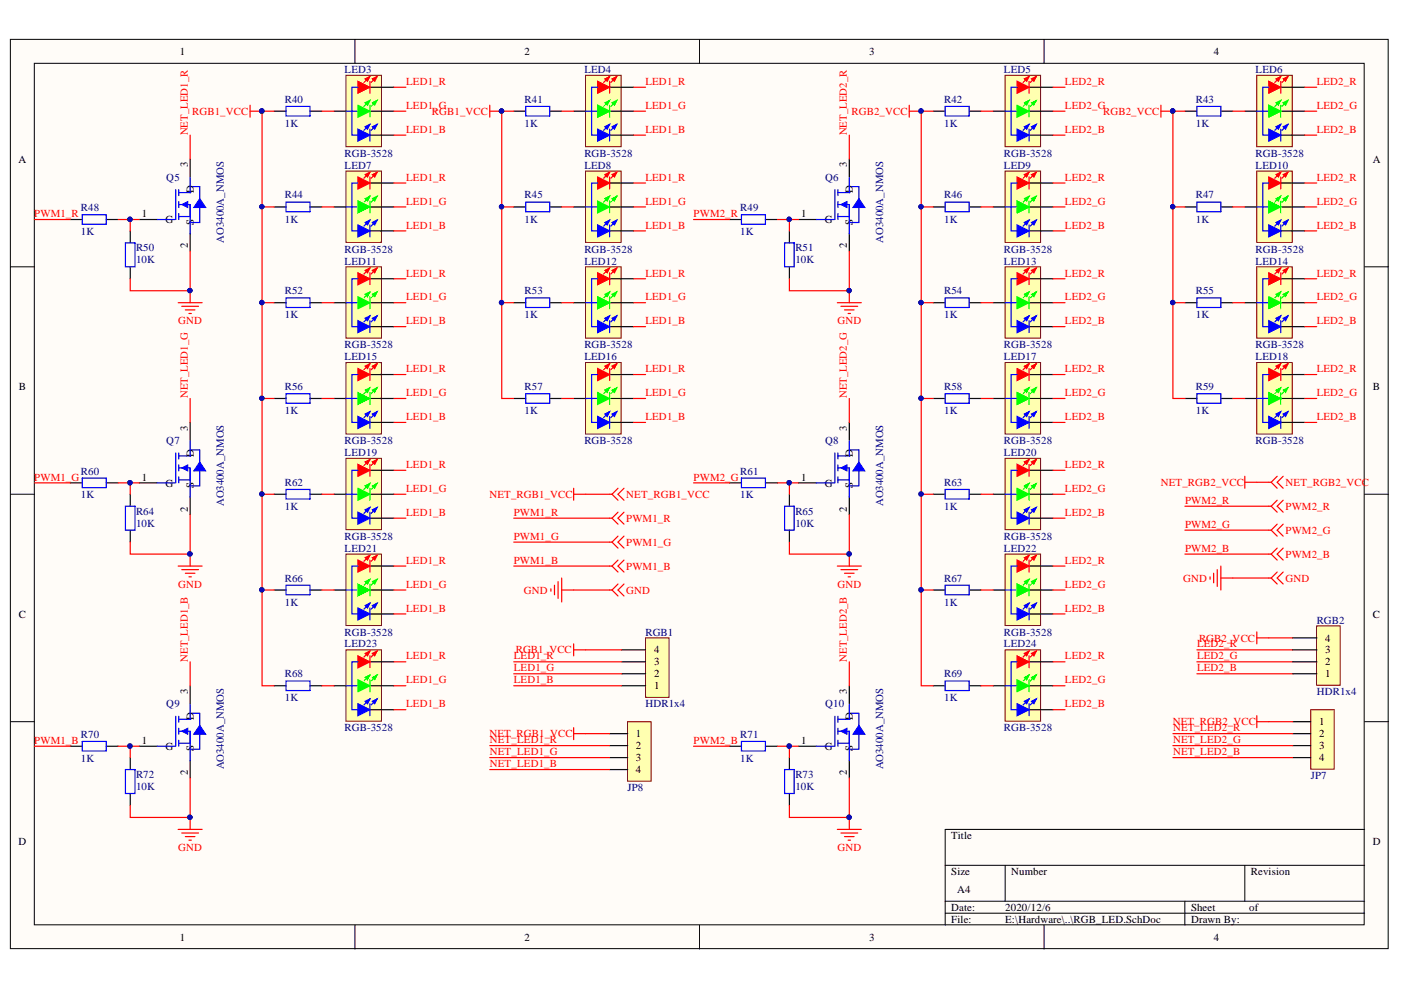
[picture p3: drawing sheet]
<svg xmlns="http://www.w3.org/2000/svg" width="297mm" height="210mm" viewBox="0 0 297 210" stroke-linecap="round" stroke-linejoin="round" font-family="sans-serif">
<defs><g id="words">
<g font-size="2.3">
<text x="38.1" y="11.7">1</text>
<text x="111.2" y="11.7">2</text>
<text x="184.3" y="11.7">3</text>
<text x="257.3" y="11.7">4</text>
<text x="3.9" y="34.5">A</text>
<text x="39.8" y="35.5" transform="rotate(-90 39.8 35.5)">3</text>
<text x="179.5" y="35.5" transform="rotate(-90 179.5 35.5)">3</text>
<text x="291.1" y="34.5">A</text>
<text x="41.1" y="41" transform="rotate(-90 41.1 41)">D</text>
<text x="180.8" y="41" transform="rotate(-90 180.8 41)">D</text>
<text x="30.1" y="46">1</text>
<text x="35.1" y="47.3">G</text>
<text x="41.1" y="47.6" transform="rotate(-90 41.1 47.6)">S</text>
<text x="169.9" y="46">1</text>
<text x="174.9" y="47.3">G</text>
<text x="180.8" y="47.6" transform="rotate(-90 180.8 47.6)">S</text>
<text x="39.8" y="52.6" transform="rotate(-90 39.8 52.6)">2</text>
<text x="179.5" y="52.6" transform="rotate(-90 179.5 52.6)">2</text>
<text x="4" y="82.7">B</text>
<text x="291.1" y="82.7">B</text>
<text x="39.8" y="91.3" transform="rotate(-90 39.8 91.3)">3</text>
<text x="179.5" y="91.3" transform="rotate(-90 179.5 91.3)">3</text>
<text x="30.1" y="101.9">1</text>
<text x="41.1" y="96.8" transform="rotate(-90 41.1 96.8)">D</text>
<text x="169.9" y="101.9">1</text>
<text x="180.8" y="96.8" transform="rotate(-90 180.8 96.8)">D</text>
<text x="35.1" y="103.2">G</text>
<text x="41.1" y="103.5" transform="rotate(-90 41.1 103.5)">S</text>
<text x="174.9" y="103.2">G</text>
<text x="180.8" y="103.5" transform="rotate(-90 180.8 103.5)">S</text>
<text x="39.8" y="108.5" transform="rotate(-90 39.8 108.5)">2</text>
<text x="179.5" y="108.5" transform="rotate(-90 179.5 108.5)">2</text>
<text x="4" y="130.9">C</text>
<text x="291.1" y="130.9">C</text>
<text x="280.9" y="136">4</text>
<text x="138.7" y="143.6">2</text>
<text x="138.7" y="141.1">3</text>
<text x="138.7" y="138.6">4</text>
<text x="280.9" y="143.6">1</text>
<text x="280.9" y="141.1">2</text>
<text x="280.9" y="138.6">3</text>
<text x="39.8" y="147.2" transform="rotate(-90 39.8 147.2)">3</text>
<text x="138.7" y="146.2">1</text>
<text x="179.5" y="147.2" transform="rotate(-90 179.5 147.2)">3</text>
<text x="41.1" y="152.7" transform="rotate(-90 41.1 152.7)">D</text>
<text x="180.8" y="152.7" transform="rotate(-90 180.8 152.7)">D</text>
<text x="279.7" y="153.8">1</text>
<text x="30.1" y="157.7">1</text>
<text x="35.1" y="159">G</text>
<text x="41.1" y="159.3" transform="rotate(-90 41.1 159.3)">S</text>
<text x="134.8" y="156.3">1</text>
<text x="134.8" y="158.8">2</text>
<text x="134.8" y="161.4">3</text>
<text x="169.9" y="157.7">1</text>
<text x="174.9" y="159">G</text>
<text x="180.8" y="159.3" transform="rotate(-90 180.8 159.3)">S</text>
<text x="279.7" y="156.3">2</text>
<text x="279.7" y="158.8">3</text>
<text x="279.7" y="161.4">4</text>
<text x="39.8" y="164.3" transform="rotate(-90 39.8 164.3)">2</text>
<text x="134.8" y="164">4</text>
<text x="179.5" y="164.3" transform="rotate(-90 179.5 164.3)">2</text>
<text x="3.9" y="179.2">D</text>
<text x="201.7" y="177.9">Title</text>
<text x="291.1" y="179.2">D</text>
<text x="201.7" y="185.5">Size</text>
<text x="214.4" y="185.5">Number</text>
<text x="265.2" y="185.5">Revision</text>
<text x="203" y="189.3">A4</text>
<text x="201.7" y="193.1">Date:</text>
<text x="201.7" y="195.7">File:</text>
<text x="213.1" y="193.1">2020/12/6</text>
<text x="213.1" y="195.7">E:\Hardware\..\RGB_LED.SchDoc</text>
<text x="252.5" y="193.1">Sheet</text>
<text x="252.5" y="195.7">Drawn By:</text>
<text x="264.9" y="193.1">of</text>
<text x="38.1" y="199.5">1</text>
<text x="111.2" y="199.5">2</text>
<text x="184.3" y="199.5">3</text>
<text x="257.3" y="199.5">4</text>
</g>
<g font-size="2.3" fill="#000080">
<text x="73.1" y="15.5">LED3</text>
<text x="123.9" y="15.5">LED4</text>
<text x="212.9" y="15.5">LED5</text>
<text x="266.2" y="15.5">LED6</text>
<text x="60.4" y="21.8">R40</text>
<text x="111.2" y="21.8">R41</text>
<text x="200.2" y="21.8">R42</text>
<text x="253.5" y="21.8">R43</text>
<text x="60.4" y="26.9">1K</text>
<text x="111.2" y="26.9">1K</text>
<text x="200.2" y="26.9">1K</text>
<text x="253.5" y="26.9">1K</text>
<text x="73.1" y="33.2">RGB-3528</text>
<text x="73.1" y="35.7">LED7</text>
<text x="123.9" y="33.2">RGB-3528</text>
<text x="123.9" y="35.7">LED8</text>
<text x="212.9" y="33.2">RGB-3528</text>
<text x="212.9" y="35.7">LED9</text>
<text x="266.2" y="33.2">RGB-3528</text>
<text x="266.2" y="35.7">LED10</text>
<text x="35.3" y="38.3">Q5</text>
<text x="175" y="38.3">Q6</text>
<text x="17.2" y="44.8">R48</text>
<text x="60.4" y="42.1">R44</text>
<text x="60.4" y="47.2">1K</text>
<text x="111.2" y="42.1">R45</text>
<text x="111.2" y="47.2">1K</text>
<text x="157" y="44.8">R49</text>
<text x="200.2" y="42.1">R46</text>
<text x="200.2" y="47.2">1K</text>
<text x="253.5" y="42.1">R47</text>
<text x="253.5" y="47.2">1K</text>
<text x="17.2" y="49.8">1K</text>
<text x="28.8" y="53.3">R50</text>
<text x="47.4" y="51.5" transform="rotate(-90 47.4 51.5)">AO3400A_NMOS</text>
<text x="73.1" y="53.6">RGB-3528</text>
<text x="123.9" y="53.6">RGB-3528</text>
<text x="157" y="49.8">1K</text>
<text x="168.6" y="53.3">R51</text>
<text x="187.2" y="51.5" transform="rotate(-90 187.2 51.5)">AO3400A_NMOS</text>
<text x="212.9" y="53.6">RGB-3528</text>
<text x="266.2" y="53.6">RGB-3528</text>
<text x="28.8" y="55.8">10K</text>
<text x="73.1" y="56.1">LED11</text>
<text x="123.9" y="56.1">LED12</text>
<text x="168.6" y="55.8">10K</text>
<text x="212.9" y="56.1">LED13</text>
<text x="266.2" y="56.1">LED14</text>
<text x="60.4" y="62.4">R52</text>
<text x="111.2" y="62.4">R53</text>
<text x="200.2" y="62.4">R54</text>
<text x="253.5" y="62.4">R55</text>
<text x="60.4" y="67.5">1K</text>
<text x="111.2" y="67.5">1K</text>
<text x="200.2" y="67.5">1K</text>
<text x="253.5" y="67.5">1K</text>
<text x="73.1" y="73.8">RGB-3528</text>
<text x="73.1" y="76.4">LED15</text>
<text x="123.9" y="73.8">RGB-3528</text>
<text x="123.9" y="76.4">LED16</text>
<text x="212.9" y="73.8">RGB-3528</text>
<text x="212.9" y="76.4">LED17</text>
<text x="266.2" y="73.8">RGB-3528</text>
<text x="266.2" y="76.4">LED18</text>
<text x="60.4" y="82.7">R56</text>
<text x="111.2" y="82.7">R57</text>
<text x="200.2" y="82.7">R58</text>
<text x="253.5" y="82.7">R59</text>
<text x="60.4" y="87.8">1K</text>
<text x="111.2" y="87.8">1K</text>
<text x="200.2" y="87.8">1K</text>
<text x="253.5" y="87.8">1K</text>
<text x="35.3" y="94.1">Q7</text>
<text x="73.1" y="94.1">RGB-3528</text>
<text x="123.9" y="94.1">RGB-3528</text>
<text x="175" y="94.1">Q8</text>
<text x="212.9" y="94.1">RGB-3528</text>
<text x="266.2" y="94.1">RGB-3528</text>
<text x="17.2" y="100.6">R60</text>
<text x="73.1" y="96.6">LED19</text>
<text x="157" y="100.6">R61</text>
<text x="212.9" y="96.6">LED20</text>
<text x="17.2" y="105.7">1K</text>
<text x="47.4" y="107.3" transform="rotate(-90 47.4 107.3)">AO3400A_NMOS</text>
<text x="60.4" y="103">R62</text>
<text x="157" y="105.7">1K</text>
<text x="187.2" y="107.3" transform="rotate(-90 187.2 107.3)">AO3400A_NMOS</text>
<text x="200.2" y="103">R63</text>
<text x="28.8" y="109.2">R64</text>
<text x="28.8" y="111.7">10K</text>
<text x="60.4" y="108.1">1K</text>
<text x="168.6" y="109.2">R65</text>
<text x="168.6" y="111.7">10K</text>
<text x="200.2" y="108.1">1K</text>
<text x="73.1" y="114.5">RGB-3528</text>
<text x="73.1" y="117">LED21</text>
<text x="212.9" y="114.5">RGB-3528</text>
<text x="212.9" y="117">LED22</text>
<text x="60.4" y="123.3">R66</text>
<text x="200.2" y="123.3">R67</text>
<text x="60.4" y="128.4">1K</text>
<text x="200.2" y="128.4">1K</text>
<text x="73.1" y="134.7">RGB-3528</text>
<text x="73.1" y="137.3">LED23</text>
<text x="136.8" y="134.7">RGB1</text>
<text x="212.9" y="134.7">RGB-3528</text>
<text x="212.9" y="137.3">LED24</text>
<text x="279.2" y="132.2">RGB2</text>
<text x="60.4" y="143.6">R68</text>
<text x="200.2" y="143.6">R69</text>
<text x="35.3" y="150">Q9</text>
<text x="60.4" y="148.7">1K</text>
<text x="136.8" y="150">HDR1x4</text>
<text x="175" y="150">Q10</text>
<text x="200.2" y="148.7">1K</text>
<text x="279.2" y="147.4">HDR1x4</text>
<text x="73.1" y="155">RGB-3528</text>
<text x="212.9" y="155">RGB-3528</text>
<text x="17.2" y="156.5">R70</text>
<text x="17.2" y="161.5">1K</text>
<text x="157" y="156.5">R71</text>
<text x="157" y="161.5">1K</text>
<text x="28.8" y="165">R72</text>
<text x="28.8" y="167.5">10K</text>
<text x="47.4" y="163.1" transform="rotate(-90 47.4 163.1)">AO3400A_NMOS</text>
<text x="133" y="167.8">JP8</text>
<text x="168.6" y="165">R73</text>
<text x="168.6" y="167.5">10K</text>
<text x="187.2" y="163.1" transform="rotate(-90 187.2 163.1)">AO3400A_NMOS</text>
<text x="277.9" y="165.2">JP7</text>
</g>
<g font-size="2.3" fill="#f00">
<text x="86.1" y="18">LED1_R</text>
<text x="136.8" y="18">LED1_R</text>
<text x="225.8" y="18">LED2_R</text>
<text x="279.2" y="18">LED2_R</text>
<text x="86.1" y="23.1">LED1_G</text>
<text x="136.8" y="23.1">LED1_G</text>
<text x="225.8" y="23.1">LED2_G</text>
<text x="279.2" y="23.1">LED2_G</text>
<text x="39.8" y="28.6" transform="rotate(-90 39.8 28.6)">NET_LED1_R</text>
<text x="40.8" y="24.3">RGB1_VCC</text>
<text x="86.1" y="28.1">LED1_B</text>
<text x="91.6" y="24.3">RGB1_VCC</text>
<text x="136.8" y="28.1">LED1_B</text>
<text x="179.5" y="28.6" transform="rotate(-90 179.5 28.6)">NET_LED2_R</text>
<text x="180.6" y="24.3">RGB2_VCC</text>
<text x="225.8" y="28.1">LED2_B</text>
<text x="233.9" y="24.3">RGB2_VCC</text>
<text x="279.2" y="28.1">LED2_B</text>
<text x="86.1" y="38.3">LED1_R</text>
<text x="136.8" y="38.3">LED1_R</text>
<text x="225.8" y="38.3">LED2_R</text>
<text x="279.2" y="38.3">LED2_R</text>
<text x="7.3" y="46">PWM1_R</text>
<text x="86.1" y="43.4">LED1_G</text>
<text x="136.8" y="43.4">LED1_G</text>
<text x="147.1" y="46">PWM2_R</text>
<text x="225.8" y="43.4">LED2_G</text>
<text x="279.2" y="43.4">LED2_G</text>
<text x="86.1" y="48.5">LED1_B</text>
<text x="136.8" y="48.5">LED1_B</text>
<text x="225.8" y="48.5">LED2_B</text>
<text x="279.2" y="48.5">LED2_B</text>
<text x="86.1" y="58.6">LED1_R</text>
<text x="136.8" y="58.6">LED1_R</text>
<text x="225.8" y="58.6">LED2_R</text>
<text x="279.2" y="58.6">LED2_R</text>
<text x="86.1" y="63.7">LED1_G</text>
<text x="136.8" y="63.7">LED1_G</text>
<text x="225.8" y="63.7">LED2_G</text>
<text x="279.2" y="63.7">LED2_G</text>
<text x="37.8" y="68.8">GND</text>
<text x="86.1" y="68.8">LED1_B</text>
<text x="136.8" y="68.8">LED1_B</text>
<text x="177.6" y="68.8">GND</text>
<text x="225.8" y="68.8">LED2_B</text>
<text x="279.2" y="68.8">LED2_B</text>
<text x="86.1" y="78.9">LED1_R</text>
<text x="86.1" y="84">LED1_G</text>
<text x="136.8" y="78.9">LED1_R</text>
<text x="136.8" y="84">LED1_G</text>
<text x="225.8" y="84">LED2_G</text>
<text x="225.8" y="78.9">LED2_R</text>
<text x="279.2" y="84">LED2_G</text>
<text x="279.2" y="78.9">LED2_R</text>
<text x="39.8" y="84.5" transform="rotate(-90 39.8 84.5)">NET_LED1_G</text>
<text x="86.1" y="89">LED1_B</text>
<text x="136.8" y="89">LED1_B</text>
<text x="179.5" y="84.5" transform="rotate(-90 179.5 84.5)">NET_LED2_G</text>
<text x="225.8" y="89">LED2_B</text>
<text x="279.2" y="89">LED2_B</text>
<text x="7.3" y="101.9">PWM1_G</text>
<text x="86.1" y="99.2">LED1_R</text>
<text x="147.1" y="101.9">PWM2_G</text>
<text x="225.8" y="99.2">LED2_R</text>
<text x="86.1" y="104.3">LED1_G</text>
<text x="103.8" y="105.6">NET_RGB1_VCC</text>
<text x="132.8" y="105.6">NET_RGB1_VCC</text>
<text x="225.8" y="104.3">LED2_G</text>
<text x="246.1" y="103">NET_RGB2_VCC</text>
<text x="251.3" y="106.9">PWM2_R</text>
<text x="272.6" y="103">NET_RGB2_VCC</text>
<text x="86.1" y="109.4">LED1_B</text>
<text x="108.9" y="109.4">PWM1_R</text>
<text x="132.8" y="110.7">PWM1_R</text>
<text x="225.8" y="109.4">LED2_B</text>
<text x="251.3" y="111.9">PWM2_G</text>
<text x="272.6" y="108.1">PWM2_R</text>
<text x="272.6" y="113.2">PWM2_G</text>
<text x="86.1" y="119.5">LED1_R</text>
<text x="108.9" y="114.5">PWM1_G</text>
<text x="108.9" y="119.5">PWM1_B</text>
<text x="132.8" y="115.7">PWM1_G</text>
<text x="225.8" y="119.5">LED2_R</text>
<text x="251.3" y="117">PWM2_B</text>
<text x="272.6" y="118.3">PWM2_B</text>
<text x="37.8" y="124.6">GND</text>
<text x="86.1" y="124.6">LED1_G</text>
<text x="111" y="125.9">GND</text>
<text x="132.8" y="120.8">PWM1_B</text>
<text x="132.8" y="125.9">GND</text>
<text x="177.6" y="124.6">GND</text>
<text x="225.8" y="124.6">LED2_G</text>
<text x="250.8" y="123.3">GND</text>
<text x="272.6" y="123.3">GND</text>
<text x="86.1" y="129.7">LED1_B</text>
<text x="225.8" y="129.7">LED2_B</text>
<text x="253.8" y="137.3">LED2_R</text>
<text x="254.2" y="136">RGB2_VCC</text>
<text x="39.8" y="140.3" transform="rotate(-90 39.8 140.3)">NET_LED1_B</text>
<text x="86.1" y="139.8">LED1_R</text>
<text x="108.9" y="139.8">LED1_R</text>
<text x="108.9" y="142.4">LED1_G</text>
<text x="109.3" y="138.6">RGB1_VCC</text>
<text x="179.5" y="140.3" transform="rotate(-90 179.5 140.3)">NET_LED2_B</text>
<text x="225.8" y="139.8">LED2_R</text>
<text x="253.8" y="139.8">LED2_G</text>
<text x="253.8" y="142.4">LED2_B</text>
<text x="86.1" y="144.9">LED1_G</text>
<text x="86.1" y="150">LED1_B</text>
<text x="108.9" y="144.9">LED1_B</text>
<text x="225.8" y="150">LED2_B</text>
<text x="225.8" y="144.9">LED2_G</text>
<text x="248.6" y="153.8">NET_RGB2_VCC</text>
<text x="248.7" y="155">NET_LED2_R</text>
<text x="7.3" y="157.7">PWM1_B</text>
<text x="103.8" y="156.3">NET_RGB1_VCC</text>
<text x="103.8" y="157.6">NET_LED1_R</text>
<text x="103.8" y="160.1">NET_LED1_G</text>
<text x="147.1" y="157.7">PWM2_B</text>
<text x="248.7" y="157.6">NET_LED2_G</text>
<text x="248.7" y="160.1">NET_LED2_B</text>
<text x="103.8" y="162.6">NET_LED1_B</text>
<text x="37.8" y="180.5">GND</text>
<text x="177.6" y="180.5">GND</text>
</g>
</g></defs>
<g fill="#fffcf8" stroke="#000" stroke-width=".21">
<path d="M2.2 8.3h292.1v192.8h-292.1z"/>
<path d="M7.3 13.4h281.9v182.7h-281.9z"/>
</g>
<g fill="none" stroke="#000" stroke-width=".21">
<path d="M75.3 8.3v5.1M148.3 8.3v5.1M221.4 8.3v5.1M2.2 56.6h5.1M289.3 56.6h5.1M2.2 104.8h5.1M289.3 104.8h5.1M2.2 153h5.1M289.3 153h5.1M289.3 175.9h-88.9v20.3M75.3 196.2v5M148.3 196.2v5"/>
<path d="M200.4 183.5h88.9M200.4 191.1h88.9M200.4 193.6h88.9M213.1 183.5v7.6M221.4 196.2v5M251.2 191.1v5.1M263.9 183.5v7.6"/>
</g>
<path d="M73.3 16h7.6v15.1h-7.6z" fill="#ffffb0" stroke="#800000" stroke-width=".21"/>
<path d="M78.4 18.5h5.1M70.8 23.6h2.5" fill="none" stroke="#000" stroke-width=".25"/>
<path d="M73.3 23.6h2.6" fill="none" stroke="#00f" stroke-width=".25"/>
<path d="M75.9 17.2l2.5 1.3-2.5 1.3z" fill="#f00"/>
<path d="M75.9 17.2l2.5 1.3-2.5 1.3zM78.4 16.2l-1.2 1.3M80 16.2l-1.3 1.3" fill="none" stroke="#f00" stroke-width=".25"/>
<path d="M77.4 16.7l1-.5-.5 1z" fill="#f00"/>
<path d="M77.4 16.7l1-.5-.5 1z" fill="none" stroke="#f00" stroke-width=".25"/>
<path d="M78.9 16.7l1.1-.5-.6 1z" fill="#f00"/>
<path d="M78.4 17.2v2.6M78.9 16.7l1.1-.5-.6 1z" fill="none" stroke="#f00" stroke-width=".25"/>
<path d="M78.4 23.6h5.1" fill="none" stroke="#000" stroke-width=".25"/>
<path d="M75.9 22.3l2.5 1.3-2.5 1.2z" fill="#0f0"/>
<path d="M75.9 22.3l2.5 1.3-2.5 1.2zM78.4 21.3l-1.2 1.3M80 21.3l-1.3 1.3" fill="none" stroke="#0f0" stroke-width=".25"/>
<path d="M77.4 21.8l1-.5-.5 1z" fill="#0f0"/>
<path d="M77.4 21.8l1-.5-.5 1z" fill="none" stroke="#0f0" stroke-width=".25"/>
<path d="M78.9 21.8l1.1-.5-.6 1z" fill="#0f0"/>
<path d="M78.4 22.3v2.5M78.9 21.8l1.1-.5-.6 1z" fill="none" stroke="#0f0" stroke-width=".25"/>
<path d="M78.4 28.7h5.1" fill="none" stroke="#000" stroke-width=".25"/>
<path d="M75.9 27.4l2.5 1.3-2.5 1.2z" fill="#00f"/>
<path d="M75.9 27.4l2.5 1.3-2.5 1.2zM78.4 26.4l-1.2 1.2M80 26.4l-1.3 1.2" fill="none" stroke="#00f" stroke-width=".25"/>
<path d="M77.4 26.9l1-.5-.5 1z" fill="#00f"/>
<path d="M77.4 26.9l1-.5-.5 1z" fill="none" stroke="#00f" stroke-width=".25"/>
<path d="M78.9 26.9l1.1-.5-.6 1z" fill="#00f"/>
<path d="M75.9 18.5h-1.3v10.2h1.3M78.4 27.4v2.5M78.9 26.9l1.1-.5-.6 1z" fill="none" stroke="#00f" stroke-width=".25"/>
<path d="M73.3 36.3h7.6v15.1h-7.6z" fill="#ffffb0" stroke="#800000" stroke-width=".21"/>
<path d="M78.4 38.8h5.1M70.8 43.9h2.5" fill="none" stroke="#000" stroke-width=".25"/>
<path d="M73.3 43.9h2.6" fill="none" stroke="#00f" stroke-width=".25"/>
<path d="M75.9 37.5l2.5 1.3-2.5 1.3z" fill="#f00"/>
<path d="M75.9 37.5l2.5 1.3-2.5 1.3zM78.4 36.5l-1.2 1.3M80 36.5l-1.3 1.3" fill="none" stroke="#f00" stroke-width=".25"/>
<path d="M77.4 37l1-.5-.5 1z" fill="#f00"/>
<path d="M77.4 37l1-.5-.5 1z" fill="none" stroke="#f00" stroke-width=".25"/>
<path d="M78.9 37l1.1-.5-.6 1z" fill="#f00"/>
<path d="M78.4 37.5v2.6M78.9 37l1.1-.5-.6 1z" fill="none" stroke="#f00" stroke-width=".25"/>
<path d="M78.4 43.9h5.1" fill="none" stroke="#000" stroke-width=".25"/>
<path d="M75.9 42.6l2.5 1.3-2.5 1.2z" fill="#0f0"/>
<path d="M75.9 42.6l2.5 1.3-2.5 1.2zM78.4 41.6l-1.2 1.3M80 41.6l-1.3 1.3" fill="none" stroke="#0f0" stroke-width=".25"/>
<path d="M77.4 42.1l1-.5-.5 1z" fill="#0f0"/>
<path d="M77.4 42.1l1-.5-.5 1z" fill="none" stroke="#0f0" stroke-width=".25"/>
<path d="M78.9 42.1l1.1-.5-.6 1z" fill="#0f0"/>
<path d="M78.4 42.6v2.5M78.9 42.1l1.1-.5-.6 1z" fill="none" stroke="#0f0" stroke-width=".25"/>
<path d="M78.4 49h5.1" fill="none" stroke="#000" stroke-width=".25"/>
<path d="M75.9 47.7l2.5 1.3-2.5 1.2z" fill="#00f"/>
<path d="M75.9 47.7l2.5 1.3-2.5 1.2zM78.4 46.7l-1.2 1.2M80 46.7l-1.3 1.2" fill="none" stroke="#00f" stroke-width=".25"/>
<path d="M77.4 47.2l1-.5-.5 1z" fill="#00f"/>
<path d="M77.4 47.2l1-.5-.5 1z" fill="none" stroke="#00f" stroke-width=".25"/>
<path d="M78.9 47.2l1.1-.5-.6 1z" fill="#00f"/>
<path d="M75.9 38.8h-1.3v10.2h1.3M78.4 47.7v2.5M78.9 47.2l1.1-.5-.6 1z" fill="none" stroke="#00f" stroke-width=".25"/>
<path d="M73.3 56.6h7.6v15.1h-7.6z" fill="#ffffb0" stroke="#800000" stroke-width=".21"/>
<path d="M78.4 59.1h5.1M70.8 64.2h2.5" fill="none" stroke="#000" stroke-width=".25"/>
<path d="M73.3 64.2h2.6" fill="none" stroke="#00f" stroke-width=".25"/>
<path d="M75.9 57.8l2.5 1.3-2.5 1.3z" fill="#f00"/>
<path d="M75.9 57.8l2.5 1.3-2.5 1.3zM78.4 56.8l-1.2 1.3M80 56.8l-1.3 1.3" fill="none" stroke="#f00" stroke-width=".25"/>
<path d="M77.4 57.3l1-.5-.5 1z" fill="#f00"/>
<path d="M77.4 57.3l1-.5-.5 1z" fill="none" stroke="#f00" stroke-width=".25"/>
<path d="M78.9 57.3l1.1-.5-.6 1z" fill="#f00"/>
<path d="M78.4 57.8v2.6M78.9 57.3l1.1-.5-.6 1z" fill="none" stroke="#f00" stroke-width=".25"/>
<path d="M78.4 64.2h5.1" fill="none" stroke="#000" stroke-width=".25"/>
<path d="M75.9 62.9l2.5 1.3-2.5 1.3z" fill="#0f0"/>
<path d="M75.9 62.9l2.5 1.3-2.5 1.3zM78.4 61.9l-1.2 1.3M80 61.9l-1.3 1.3" fill="none" stroke="#0f0" stroke-width=".25"/>
<path d="M77.4 62.4l1-.5-.5 1z" fill="#0f0"/>
<path d="M77.4 62.4l1-.5-.5 1z" fill="none" stroke="#0f0" stroke-width=".25"/>
<path d="M78.9 62.4l1.1-.5-.6 1z" fill="#0f0"/>
<path d="M78.4 62.9v2.6M78.9 62.4l1.1-.5-.6 1z" fill="none" stroke="#0f0" stroke-width=".25"/>
<path d="M78.4 69.3h5.1" fill="none" stroke="#000" stroke-width=".25"/>
<path d="M75.9 68l2.5 1.3-2.5 1.2z" fill="#00f"/>
<path d="M75.9 68l2.5 1.3-2.5 1.2zM78.4 67l-1.2 1.2M80 67l-1.3 1.2" fill="none" stroke="#00f" stroke-width=".25"/>
<path d="M77.4 67.5l1-.5-.5 1z" fill="#00f"/>
<path d="M77.4 67.5l1-.5-.5 1z" fill="none" stroke="#00f" stroke-width=".25"/>
<path d="M78.9 67.5l1.1-.5-.6 1z" fill="#00f"/>
<path d="M75.9 59.1h-1.3v10.2h1.3M78.4 68v2.5M78.9 67.5l1.1-.5-.6 1z" fill="none" stroke="#00f" stroke-width=".25"/>
<path d="M73.3 76.9h7.6v15.1h-7.6z" fill="#ffffb0" stroke="#800000" stroke-width=".21"/>
<path d="M78.4 79.4h5.1M70.8 84.5h2.5" fill="none" stroke="#000" stroke-width=".25"/>
<path d="M73.3 84.5h2.6" fill="none" stroke="#00f" stroke-width=".25"/>
<path d="M75.9 78.1l2.5 1.3-2.5 1.3z" fill="#f00"/>
<path d="M75.9 78.1l2.5 1.3-2.5 1.3zM78.4 77.1l-1.2 1.3M80 77.1l-1.3 1.3" fill="none" stroke="#f00" stroke-width=".25"/>
<path d="M77.4 77.6l1-.5-.5 1z" fill="#f00"/>
<path d="M77.4 77.6l1-.5-.5 1z" fill="none" stroke="#f00" stroke-width=".25"/>
<path d="M78.9 77.6l1.1-.5-.6 1z" fill="#f00"/>
<path d="M78.4 78.1v2.6M78.9 77.6l1.1-.5-.6 1z" fill="none" stroke="#f00" stroke-width=".25"/>
<path d="M78.4 84.5h5.1" fill="none" stroke="#000" stroke-width=".25"/>
<path d="M75.9 83.2l2.5 1.3-2.5 1.3z" fill="#0f0"/>
<path d="M75.9 83.2l2.5 1.3-2.5 1.3zM78.4 82.2l-1.2 1.3M80 82.2l-1.3 1.3" fill="none" stroke="#0f0" stroke-width=".25"/>
<path d="M77.4 82.7l1-.5-.5 1z" fill="#0f0"/>
<path d="M77.4 82.7l1-.5-.5 1z" fill="none" stroke="#0f0" stroke-width=".25"/>
<path d="M78.9 82.7l1.1-.5-.6 1z" fill="#0f0"/>
<path d="M78.4 83.2v2.6M78.9 82.7l1.1-.5-.6 1z" fill="none" stroke="#0f0" stroke-width=".25"/>
<path d="M78.4 89.6h5.1" fill="none" stroke="#000" stroke-width=".25"/>
<path d="M75.9 88.3l2.5 1.3-2.5 1.2z" fill="#00f"/>
<path d="M75.9 88.3l2.5 1.3-2.5 1.2zM78.4 87.3l-1.2 1.2M80 87.3l-1.3 1.2" fill="none" stroke="#00f" stroke-width=".25"/>
<path d="M77.4 87.8l1-.5-.5 1z" fill="#00f"/>
<path d="M77.4 87.8l1-.5-.5 1z" fill="none" stroke="#00f" stroke-width=".25"/>
<path d="M78.9 87.8l1.1-.5-.6 1z" fill="#00f"/>
<path d="M75.9 79.4h-1.3v10.2h1.3M78.4 88.3v2.5M78.9 87.8l1.1-.5-.6 1z" fill="none" stroke="#00f" stroke-width=".25"/>
<path d="M73.3 97.2h7.6v15.1h-7.6z" fill="#ffffb0" stroke="#800000" stroke-width=".21"/>
<path d="M78.4 99.7h5.1M70.8 104.8h2.5" fill="none" stroke="#000" stroke-width=".25"/>
<path d="M73.3 104.8h2.6" fill="none" stroke="#00f" stroke-width=".25"/>
<path d="M75.9 98.4l2.5 1.3-2.5 1.3z" fill="#f00"/>
<path d="M75.9 98.4l2.5 1.3-2.5 1.3zM78.4 97.4l-1.2 1.3M80 97.4l-1.3 1.3" fill="none" stroke="#f00" stroke-width=".25"/>
<path d="M77.4 97.9l1-.5-.5 1z" fill="#f00"/>
<path d="M77.4 97.9l1-.5-.5 1z" fill="none" stroke="#f00" stroke-width=".25"/>
<path d="M78.9 97.9l1.1-.5-.6 1z" fill="#f00"/>
<path d="M78.4 98.4v2.6M78.9 97.9l1.1-.5-.6 1z" fill="none" stroke="#f00" stroke-width=".25"/>
<path d="M78.4 104.8h5.1" fill="none" stroke="#000" stroke-width=".25"/>
<path d="M75.9 103.5l2.5 1.3-2.5 1.3z" fill="#0f0"/>
<path d="M75.9 103.5l2.5 1.3-2.5 1.3zM78.4 102.5l-1.2 1.3M80 102.5l-1.3 1.3" fill="none" stroke="#0f0" stroke-width=".25"/>
<path d="M77.4 103l1-.5-.5 1z" fill="#0f0"/>
<path d="M77.4 103l1-.5-.5 1z" fill="none" stroke="#0f0" stroke-width=".25"/>
<path d="M78.9 103l1.1-.5-.6 1z" fill="#0f0"/>
<path d="M78.4 103.5v2.6M78.9 103l1.1-.5-.6 1z" fill="none" stroke="#0f0" stroke-width=".25"/>
<path d="M78.4 109.9h5.1" fill="none" stroke="#000" stroke-width=".25"/>
<path d="M75.9 108.6l2.5 1.3-2.5 1.2z" fill="#00f"/>
<path d="M75.9 108.6l2.5 1.3-2.5 1.2zM78.4 107.6l-1.2 1.3M80 107.6l-1.3 1.3" fill="none" stroke="#00f" stroke-width=".25"/>
<path d="M77.4 108.1l1-.5-.5 1z" fill="#00f"/>
<path d="M77.4 108.1l1-.5-.5 1z" fill="none" stroke="#00f" stroke-width=".25"/>
<path d="M78.9 108.1l1.1-.5-.6 1z" fill="#00f"/>
<path d="M75.9 99.7h-1.3v10.2h1.3M78.4 108.6v2.5M78.9 108.1l1.1-.5-.6 1z" fill="none" stroke="#00f" stroke-width=".25"/>
<path d="M73.3 117.5h7.6v15.1h-7.6z" fill="#ffffb0" stroke="#800000" stroke-width=".21"/>
<path d="M70.8 125.1h2.5M78.4 120h5.1" fill="none" stroke="#000" stroke-width=".25"/>
<path d="M73.3 125.1h2.6" fill="none" stroke="#00f" stroke-width=".25"/>
<path d="M75.9 118.7l2.5 1.3-2.5 1.3z" fill="#f00"/>
<path d="M75.9 118.7l2.5 1.3-2.5 1.3zM78.4 117.7l-1.2 1.3M80 117.7l-1.3 1.3" fill="none" stroke="#f00" stroke-width=".25"/>
<path d="M77.4 118.2l1-.5-.5 1z" fill="#f00"/>
<path d="M77.4 118.2l1-.5-.5 1z" fill="none" stroke="#f00" stroke-width=".25"/>
<path d="M78.9 118.2l1.1-.5-.6 1z" fill="#f00"/>
<path d="M78.4 118.7v2.6M78.9 118.2l1.1-.5-.6 1z" fill="none" stroke="#f00" stroke-width=".25"/>
<path d="M78.4 125.1h5.1" fill="none" stroke="#000" stroke-width=".25"/>
<path d="M75.9 123.8l2.5 1.3-2.5 1.3z" fill="#0f0"/>
<path d="M75.9 123.8l2.5 1.3-2.5 1.3zM78.4 122.8l-1.2 1.3M80 122.8l-1.3 1.3" fill="none" stroke="#0f0" stroke-width=".25"/>
<path d="M77.4 123.3l1-.5-.5 1z" fill="#0f0"/>
<path d="M77.4 123.3l1-.5-.5 1z" fill="none" stroke="#0f0" stroke-width=".25"/>
<path d="M78.9 123.3l1.1-.5-.6 1z" fill="#0f0"/>
<path d="M78.4 123.8v2.6M78.9 123.3l1.1-.5-.6 1z" fill="none" stroke="#0f0" stroke-width=".25"/>
<path d="M78.4 130.2h5.1" fill="none" stroke="#000" stroke-width=".25"/>
<path d="M75.9 128.9l2.5 1.3-2.5 1.2z" fill="#00f"/>
<path d="M75.9 128.9l2.5 1.3-2.5 1.2zM78.4 127.9l-1.2 1.3M80 127.9l-1.3 1.3" fill="none" stroke="#00f" stroke-width=".25"/>
<path d="M77.4 128.4l1-.5-.5 1z" fill="#00f"/>
<path d="M77.4 128.4l1-.5-.5 1z" fill="none" stroke="#00f" stroke-width=".25"/>
<path d="M78.9 128.4l1.1-.5-.6 1z" fill="#00f"/>
<path d="M75.9 120h-1.3v10.2h1.3M78.4 128.9v2.5M78.9 128.4l1.1-.5-.6 1z" fill="none" stroke="#00f" stroke-width=".25"/>
<path d="M73.3 137.8h7.6v15.1h-7.6z" fill="#ffffb0" stroke="#800000" stroke-width=".21"/>
<path d="M70.8 145.4h2.5M78.4 140.3h5.1" fill="none" stroke="#000" stroke-width=".25"/>
<path d="M73.3 145.4h2.6" fill="none" stroke="#00f" stroke-width=".25"/>
<path d="M75.9 139.1l2.5 1.2-2.5 1.3z" fill="#f00"/>
<path d="M75.9 139.1l2.5 1.2-2.5 1.3zM78.4 138l-1.2 1.3M80 138l-1.3 1.3" fill="none" stroke="#f00" stroke-width=".25"/>
<path d="M77.4 138.5l1-.5-.5 1.1z" fill="#f00"/>
<path d="M77.4 138.5l1-.5-.5 1.1z" fill="none" stroke="#f00" stroke-width=".25"/>
<path d="M78.9 138.5l1.1-.5-.6 1.1z" fill="#f00"/>
<path d="M78.4 139.1v2.5M78.9 138.5l1.1-.5-.6 1.1z" fill="none" stroke="#f00" stroke-width=".25"/>
<path d="M78.4 145.4h5.1" fill="none" stroke="#000" stroke-width=".25"/>
<path d="M75.9 144.1l2.5 1.3-2.5 1.3z" fill="#0f0"/>
<path d="M75.9 144.1l2.5 1.3-2.5 1.3zM78.4 143.1l-1.2 1.3M80 143.1l-1.3 1.3" fill="none" stroke="#0f0" stroke-width=".25"/>
<path d="M77.4 143.6l1-.5-.5 1z" fill="#0f0"/>
<path d="M77.4 143.6l1-.5-.5 1z" fill="none" stroke="#0f0" stroke-width=".25"/>
<path d="M78.9 143.6l1.1-.5-.6 1z" fill="#0f0"/>
<path d="M78.4 144.1v2.6M78.9 143.6l1.1-.5-.6 1z" fill="none" stroke="#0f0" stroke-width=".25"/>
<path d="M78.4 150.5h5.1" fill="none" stroke="#000" stroke-width=".25"/>
<path d="M75.9 149.2l2.5 1.3-2.5 1.2z" fill="#00f"/>
<path d="M75.9 149.2l2.5 1.3-2.5 1.2zM78.4 148.2l-1.2 1.3M80 148.2l-1.3 1.3" fill="none" stroke="#00f" stroke-width=".25"/>
<path d="M77.4 148.7l1-.5-.5 1z" fill="#00f"/>
<path d="M77.4 148.7l1-.5-.5 1z" fill="none" stroke="#00f" stroke-width=".25"/>
<path d="M78.9 148.7l1.1-.5-.6 1z" fill="#00f"/>
<path d="M75.9 140.3h-1.3v10.2h1.3M78.4 149.2v2.5M78.9 148.7l1.1-.5-.6 1z" fill="none" stroke="#00f" stroke-width=".25"/>
<path d="M124.1 56.6h7.6v15.1h-7.6z" fill="#ffffb0" stroke="#800000" stroke-width=".21"/>
<path d="M129.3 59.1h5M121.6 64.2h2.6" fill="none" stroke="#000" stroke-width=".25"/>
<path d="M124.2 64.2h2.5" fill="none" stroke="#00f" stroke-width=".25"/>
<path d="M126.7 57.8l2.6 1.3-2.6 1.3z" fill="#f00"/>
<path d="M126.7 57.8l2.6 1.3-2.6 1.3zM129.3 56.8l-1.3 1.3M130.8 56.8l-1.3 1.3" fill="none" stroke="#f00" stroke-width=".25"/>
<path d="M128.2 57.3l1.1-.5-.6 1z" fill="#f00"/>
<path d="M128.2 57.3l1.1-.5-.6 1z" fill="none" stroke="#f00" stroke-width=".25"/>
<path d="M129.8 57.3l1-.5-.5 1z" fill="#f00"/>
<path d="M129.3 57.8v2.6M129.8 57.3l1-.5-.5 1z" fill="none" stroke="#f00" stroke-width=".25"/>
<path d="M129.3 64.2h5" fill="none" stroke="#000" stroke-width=".25"/>
<path d="M126.7 62.9l2.6 1.3-2.6 1.3z" fill="#0f0"/>
<path d="M126.7 62.9l2.6 1.3-2.6 1.3zM129.3 61.9l-1.3 1.3M130.8 61.9l-1.3 1.3" fill="none" stroke="#0f0" stroke-width=".25"/>
<path d="M128.2 62.4l1.1-.5-.6 1z" fill="#0f0"/>
<path d="M128.2 62.4l1.1-.5-.6 1z" fill="none" stroke="#0f0" stroke-width=".25"/>
<path d="M129.8 62.4l1-.5-.5 1z" fill="#0f0"/>
<path d="M129.3 62.9v2.6M129.8 62.4l1-.5-.5 1z" fill="none" stroke="#0f0" stroke-width=".25"/>
<path d="M129.3 69.3h5" fill="none" stroke="#000" stroke-width=".25"/>
<path d="M126.7 68l2.6 1.3-2.6 1.2z" fill="#00f"/>
<path d="M126.7 68l2.6 1.3-2.6 1.2zM129.3 67l-1.3 1.2M130.8 67l-1.3 1.2" fill="none" stroke="#00f" stroke-width=".25"/>
<path d="M128.2 67.5l1.1-.5-.6 1z" fill="#00f"/>
<path d="M128.2 67.5l1.1-.5-.6 1z" fill="none" stroke="#00f" stroke-width=".25"/>
<path d="M129.8 67.5l1-.5-.5 1z" fill="#00f"/>
<path d="M126.7 59.1h-1.3v10.2h1.3M129.3 68v2.5M129.8 67.5l1-.5-.5 1z" fill="none" stroke="#00f" stroke-width=".25"/>
<path d="M124.1 76.9h7.6v15.1h-7.6z" fill="#ffffb0" stroke="#800000" stroke-width=".21"/>
<path d="M129.3 79.4h5M121.6 84.5h2.6" fill="none" stroke="#000" stroke-width=".25"/>
<path d="M124.2 84.5h2.5" fill="none" stroke="#00f" stroke-width=".25"/>
<path d="M126.7 78.1l2.6 1.3-2.6 1.3z" fill="#f00"/>
<path d="M126.7 78.1l2.6 1.3-2.6 1.3zM129.3 77.1l-1.3 1.3M130.8 77.1l-1.3 1.3" fill="none" stroke="#f00" stroke-width=".25"/>
<path d="M128.2 77.6l1.1-.5-.6 1z" fill="#f00"/>
<path d="M128.2 77.6l1.1-.5-.6 1z" fill="none" stroke="#f00" stroke-width=".25"/>
<path d="M129.8 77.6l1-.5-.5 1z" fill="#f00"/>
<path d="M129.3 78.1v2.6M129.8 77.6l1-.5-.5 1z" fill="none" stroke="#f00" stroke-width=".25"/>
<path d="M129.3 84.5h5" fill="none" stroke="#000" stroke-width=".25"/>
<path d="M126.7 83.2l2.6 1.3-2.6 1.3z" fill="#0f0"/>
<path d="M126.7 83.2l2.6 1.3-2.6 1.3zM129.3 82.2l-1.3 1.3M130.8 82.2l-1.3 1.3" fill="none" stroke="#0f0" stroke-width=".25"/>
<path d="M128.2 82.7l1.1-.5-.6 1z" fill="#0f0"/>
<path d="M128.2 82.7l1.1-.5-.6 1z" fill="none" stroke="#0f0" stroke-width=".25"/>
<path d="M129.8 82.7l1-.5-.5 1z" fill="#0f0"/>
<path d="M129.3 83.2v2.6M129.8 82.7l1-.5-.5 1z" fill="none" stroke="#0f0" stroke-width=".25"/>
<path d="M129.3 89.6h5" fill="none" stroke="#000" stroke-width=".25"/>
<path d="M126.7 88.3l2.6 1.3-2.6 1.2z" fill="#00f"/>
<path d="M126.7 88.3l2.6 1.3-2.6 1.2zM129.3 87.3l-1.3 1.2M130.8 87.3l-1.3 1.2" fill="none" stroke="#00f" stroke-width=".25"/>
<path d="M128.2 87.8l1.1-.5-.6 1z" fill="#00f"/>
<path d="M128.2 87.8l1.1-.5-.6 1z" fill="none" stroke="#00f" stroke-width=".25"/>
<path d="M129.8 87.8l1-.5-.5 1z" fill="#00f"/>
<path d="M126.7 79.4h-1.3v10.2h1.3M129.3 88.3v2.5M129.8 87.8l1-.5-.5 1z" fill="none" stroke="#00f" stroke-width=".25"/>
<path d="M124.1 16h7.6v15.1h-7.6z" fill="#ffffb0" stroke="#800000" stroke-width=".21"/>
<path d="M129.3 18.5h5M121.6 23.6h2.6" fill="none" stroke="#000" stroke-width=".25"/>
<path d="M124.2 23.6h2.5" fill="none" stroke="#00f" stroke-width=".25"/>
<path d="M126.7 17.2l2.6 1.3-2.6 1.3z" fill="#f00"/>
<path d="M126.7 17.2l2.6 1.3-2.6 1.3zM129.3 16.2l-1.3 1.3M130.8 16.2l-1.3 1.3" fill="none" stroke="#f00" stroke-width=".25"/>
<path d="M128.2 16.7l1.1-.5-.6 1z" fill="#f00"/>
<path d="M128.2 16.7l1.1-.5-.6 1z" fill="none" stroke="#f00" stroke-width=".25"/>
<path d="M129.8 16.7l1-.5-.5 1z" fill="#f00"/>
<path d="M129.3 17.2v2.6M129.8 16.7l1-.5-.5 1z" fill="none" stroke="#f00" stroke-width=".25"/>
<path d="M129.3 23.6h5" fill="none" stroke="#000" stroke-width=".25"/>
<path d="M126.7 22.3l2.6 1.3-2.6 1.2z" fill="#0f0"/>
<path d="M126.7 22.3l2.6 1.3-2.6 1.2zM129.3 21.3l-1.3 1.3M130.8 21.3l-1.3 1.3" fill="none" stroke="#0f0" stroke-width=".25"/>
<path d="M128.2 21.8l1.1-.5-.6 1z" fill="#0f0"/>
<path d="M128.2 21.8l1.1-.5-.6 1z" fill="none" stroke="#0f0" stroke-width=".25"/>
<path d="M129.8 21.8l1-.5-.5 1z" fill="#0f0"/>
<path d="M129.3 22.3v2.5M129.8 21.8l1-.5-.5 1z" fill="none" stroke="#0f0" stroke-width=".25"/>
<path d="M129.3 28.7h5" fill="none" stroke="#000" stroke-width=".25"/>
<path d="M126.7 27.4l2.6 1.3-2.6 1.2z" fill="#00f"/>
<path d="M126.7 27.4l2.6 1.3-2.6 1.2zM129.3 26.4l-1.3 1.2M130.8 26.4l-1.3 1.2" fill="none" stroke="#00f" stroke-width=".25"/>
<path d="M128.2 26.9l1.1-.5-.6 1z" fill="#00f"/>
<path d="M128.2 26.9l1.1-.5-.6 1z" fill="none" stroke="#00f" stroke-width=".25"/>
<path d="M129.8 26.9l1-.5-.5 1z" fill="#00f"/>
<path d="M126.7 18.5h-1.3v10.2h1.3M129.3 27.4v2.5M129.8 26.9l1-.5-.5 1z" fill="none" stroke="#00f" stroke-width=".25"/>
<path d="M124.1 36.3h7.6v15.1h-7.6z" fill="#ffffb0" stroke="#800000" stroke-width=".21"/>
<path d="M129.3 38.8h5M121.6 43.9h2.6" fill="none" stroke="#000" stroke-width=".25"/>
<path d="M124.2 43.9h2.5" fill="none" stroke="#00f" stroke-width=".25"/>
<path d="M126.7 37.5l2.6 1.3-2.6 1.3z" fill="#f00"/>
<path d="M126.7 37.5l2.6 1.3-2.6 1.3zM129.3 36.5l-1.3 1.3M130.8 36.5l-1.3 1.3" fill="none" stroke="#f00" stroke-width=".25"/>
<path d="M128.2 37l1.1-.5-.6 1z" fill="#f00"/>
<path d="M128.2 37l1.1-.5-.6 1z" fill="none" stroke="#f00" stroke-width=".25"/>
<path d="M129.8 37l1-.5-.5 1z" fill="#f00"/>
<path d="M129.3 37.5v2.6M129.8 37l1-.5-.5 1z" fill="none" stroke="#f00" stroke-width=".25"/>
<path d="M129.3 43.9h5" fill="none" stroke="#000" stroke-width=".25"/>
<path d="M126.7 42.6l2.6 1.3-2.6 1.2z" fill="#0f0"/>
<path d="M126.7 42.6l2.6 1.3-2.6 1.2zM129.3 41.6l-1.3 1.3M130.8 41.6l-1.3 1.3" fill="none" stroke="#0f0" stroke-width=".25"/>
<path d="M128.2 42.1l1.1-.5-.6 1z" fill="#0f0"/>
<path d="M128.2 42.1l1.1-.5-.6 1z" fill="none" stroke="#0f0" stroke-width=".25"/>
<path d="M129.8 42.1l1-.5-.5 1z" fill="#0f0"/>
<path d="M129.3 42.6v2.5M129.8 42.1l1-.5-.5 1z" fill="none" stroke="#0f0" stroke-width=".25"/>
<path d="M129.3 49h5" fill="none" stroke="#000" stroke-width=".25"/>
<path d="M126.7 47.7l2.6 1.3-2.6 1.2z" fill="#00f"/>
<path d="M126.7 47.7l2.6 1.3-2.6 1.2zM129.3 46.7l-1.3 1.2M130.8 46.7l-1.3 1.2" fill="none" stroke="#00f" stroke-width=".25"/>
<path d="M128.2 47.2l1.1-.5-.6 1z" fill="#00f"/>
<path d="M128.2 47.2l1.1-.5-.6 1z" fill="none" stroke="#00f" stroke-width=".25"/>
<path d="M129.8 47.2l1-.5-.5 1z" fill="#00f"/>
<path d="M126.7 38.8h-1.3v10.2h1.3M129.3 47.7v2.5M129.8 47.2l1-.5-.5 1z" fill="none" stroke="#00f" stroke-width=".25"/>
<path d="M53 22.3v2.5M53 23.6h2.6M103.8 23.6h2.6M103.8 22.3v2.5" fill="none" stroke="#f00" stroke-width=".25"/>
<g fill="#000080" stroke="#000080" stroke-width=".21">
<circle cx="55.5" cy="23.5" r=".46"/>
<circle cx="106.3" cy="23.5" r=".46"/>
</g>
<path d="M213.1 16h7.5v15.1h-7.5z" fill="#ffffb0" stroke="#800000" stroke-width=".21"/>
<path d="M218.2 18.5h5.1M210.6 23.6h2.5" fill="none" stroke="#000" stroke-width=".25"/>
<path d="M213.1 23.6h2.5" fill="none" stroke="#00f" stroke-width=".25"/>
<path d="M215.6 17.2l2.6 1.3-2.6 1.3z" fill="#f00"/>
<path d="M215.6 17.2l2.6 1.3-2.6 1.3zM218.2 16.2l-1.3 1.3M219.7 16.2l-1.3 1.3" fill="none" stroke="#f00" stroke-width=".25"/>
<path d="M217.2 16.7l1-.5-.5 1z" fill="#f00"/>
<path d="M217.2 16.7l1-.5-.5 1z" fill="none" stroke="#f00" stroke-width=".25"/>
<path d="M218.7 16.7l1-.5-.5 1z" fill="#f00"/>
<path d="M218.2 17.2v2.6M218.7 16.7l1-.5-.5 1z" fill="none" stroke="#f00" stroke-width=".25"/>
<path d="M218.2 23.6h5.1" fill="none" stroke="#000" stroke-width=".25"/>
<path d="M215.6 22.3l2.6 1.3-2.6 1.2z" fill="#0f0"/>
<path d="M215.6 22.3l2.6 1.3-2.6 1.2zM218.2 21.3l-1.3 1.3M219.7 21.3l-1.3 1.3" fill="none" stroke="#0f0" stroke-width=".25"/>
<path d="M217.2 21.8l1-.5-.5 1z" fill="#0f0"/>
<path d="M217.2 21.8l1-.5-.5 1z" fill="none" stroke="#0f0" stroke-width=".25"/>
<path d="M218.7 21.8l1-.5-.5 1z" fill="#0f0"/>
<path d="M218.2 22.3v2.5M218.7 21.8l1-.5-.5 1z" fill="none" stroke="#0f0" stroke-width=".25"/>
<path d="M218.2 28.7h5.1" fill="none" stroke="#000" stroke-width=".25"/>
<path d="M215.6 27.4l2.6 1.3-2.6 1.2z" fill="#00f"/>
<path d="M215.6 27.4l2.6 1.3-2.6 1.2zM218.2 26.4l-1.3 1.2M219.7 26.4l-1.3 1.2" fill="none" stroke="#00f" stroke-width=".25"/>
<path d="M217.2 26.9l1-.5-.5 1z" fill="#00f"/>
<path d="M217.2 26.9l1-.5-.5 1z" fill="none" stroke="#00f" stroke-width=".25"/>
<path d="M218.7 26.9l1-.5-.5 1z" fill="#00f"/>
<path d="M215.6 18.5h-1.2v10.2h1.2M218.2 27.4v2.5M218.7 26.9l1-.5-.5 1z" fill="none" stroke="#00f" stroke-width=".25"/>
<path d="M213.1 36.3h7.5v15.1h-7.5z" fill="#ffffb0" stroke="#800000" stroke-width=".21"/>
<path d="M218.2 38.8h5.1M210.6 43.9h2.5" fill="none" stroke="#000" stroke-width=".25"/>
<path d="M213.1 43.9h2.5" fill="none" stroke="#00f" stroke-width=".25"/>
<path d="M215.6 37.5l2.6 1.3-2.6 1.3z" fill="#f00"/>
<path d="M215.6 37.5l2.6 1.3-2.6 1.3zM218.2 36.5l-1.3 1.3M219.7 36.5l-1.3 1.3" fill="none" stroke="#f00" stroke-width=".25"/>
<path d="M217.2 37l1-.5-.5 1z" fill="#f00"/>
<path d="M217.2 37l1-.5-.5 1z" fill="none" stroke="#f00" stroke-width=".25"/>
<path d="M218.7 37l1-.5-.5 1z" fill="#f00"/>
<path d="M218.2 37.5v2.6M218.7 37l1-.5-.5 1z" fill="none" stroke="#f00" stroke-width=".25"/>
<path d="M218.2 43.9h5.1" fill="none" stroke="#000" stroke-width=".25"/>
<path d="M215.6 42.6l2.6 1.3-2.6 1.2z" fill="#0f0"/>
<path d="M215.6 42.6l2.6 1.3-2.6 1.2zM218.2 41.6l-1.3 1.3M219.7 41.6l-1.3 1.3" fill="none" stroke="#0f0" stroke-width=".25"/>
<path d="M217.2 42.1l1-.5-.5 1z" fill="#0f0"/>
<path d="M217.2 42.1l1-.5-.5 1z" fill="none" stroke="#0f0" stroke-width=".25"/>
<path d="M218.7 42.1l1-.5-.5 1z" fill="#0f0"/>
<path d="M218.2 42.6v2.5M218.7 42.1l1-.5-.5 1z" fill="none" stroke="#0f0" stroke-width=".25"/>
<path d="M218.2 49h5.1" fill="none" stroke="#000" stroke-width=".25"/>
<path d="M215.6 47.7l2.6 1.3-2.6 1.2z" fill="#00f"/>
<path d="M215.6 47.7l2.6 1.3-2.6 1.2zM218.2 46.7l-1.3 1.2M219.7 46.7l-1.3 1.2" fill="none" stroke="#00f" stroke-width=".25"/>
<path d="M217.2 47.2l1-.5-.5 1z" fill="#00f"/>
<path d="M217.2 47.2l1-.5-.5 1z" fill="none" stroke="#00f" stroke-width=".25"/>
<path d="M218.7 47.2l1-.5-.5 1z" fill="#00f"/>
<path d="M215.6 38.8h-1.2v10.2h1.2M218.2 47.7v2.5M218.7 47.2l1-.5-.5 1z" fill="none" stroke="#00f" stroke-width=".25"/>
<path d="M213.1 56.6h7.5v15.1h-7.5z" fill="#ffffb0" stroke="#800000" stroke-width=".21"/>
<path d="M218.2 59.1h5.1M210.6 64.2h2.5" fill="none" stroke="#000" stroke-width=".25"/>
<path d="M213.1 64.2h2.5" fill="none" stroke="#00f" stroke-width=".25"/>
<path d="M215.6 57.8l2.6 1.3-2.6 1.3z" fill="#f00"/>
<path d="M215.6 57.8l2.6 1.3-2.6 1.3zM218.2 56.8l-1.3 1.3M219.7 56.8l-1.3 1.3" fill="none" stroke="#f00" stroke-width=".25"/>
<path d="M217.2 57.3l1-.5-.5 1z" fill="#f00"/>
<path d="M217.2 57.3l1-.5-.5 1z" fill="none" stroke="#f00" stroke-width=".25"/>
<path d="M218.7 57.3l1-.5-.5 1z" fill="#f00"/>
<path d="M218.2 57.8v2.6M218.7 57.3l1-.5-.5 1z" fill="none" stroke="#f00" stroke-width=".25"/>
<path d="M218.2 64.2h5.1" fill="none" stroke="#000" stroke-width=".25"/>
<path d="M215.6 62.9l2.6 1.3-2.6 1.3z" fill="#0f0"/>
<path d="M215.6 62.9l2.6 1.3-2.6 1.3zM218.2 61.9l-1.3 1.3M219.7 61.9l-1.3 1.3" fill="none" stroke="#0f0" stroke-width=".25"/>
<path d="M217.2 62.4l1-.5-.5 1z" fill="#0f0"/>
<path d="M217.2 62.4l1-.5-.5 1z" fill="none" stroke="#0f0" stroke-width=".25"/>
<path d="M218.7 62.4l1-.5-.5 1z" fill="#0f0"/>
<path d="M218.2 62.9v2.6M218.7 62.4l1-.5-.5 1z" fill="none" stroke="#0f0" stroke-width=".25"/>
<path d="M218.2 69.3h5.1" fill="none" stroke="#000" stroke-width=".25"/>
<path d="M215.6 68l2.6 1.3-2.6 1.2z" fill="#00f"/>
<path d="M215.6 68l2.6 1.3-2.6 1.2zM218.2 67l-1.3 1.2M219.7 67l-1.3 1.2" fill="none" stroke="#00f" stroke-width=".25"/>
<path d="M217.2 67.5l1-.5-.5 1z" fill="#00f"/>
<path d="M217.2 67.5l1-.5-.5 1z" fill="none" stroke="#00f" stroke-width=".25"/>
<path d="M218.7 67.5l1-.5-.5 1z" fill="#00f"/>
<path d="M215.6 59.1h-1.2v10.2h1.2M218.2 68v2.5M218.7 67.5l1-.5-.5 1z" fill="none" stroke="#00f" stroke-width=".25"/>
<path d="M213.1 76.9h7.5v15.1h-7.5z" fill="#ffffb0" stroke="#800000" stroke-width=".21"/>
<path d="M218.2 79.4h5.1M210.6 84.5h2.5" fill="none" stroke="#000" stroke-width=".25"/>
<path d="M213.1 84.5h2.5" fill="none" stroke="#00f" stroke-width=".25"/>
<path d="M215.6 78.1l2.6 1.3-2.6 1.3z" fill="#f00"/>
<path d="M215.6 78.1l2.6 1.3-2.6 1.3zM218.2 77.1l-1.3 1.3M219.7 77.1l-1.3 1.3" fill="none" stroke="#f00" stroke-width=".25"/>
<path d="M217.2 77.6l1-.5-.5 1z" fill="#f00"/>
<path d="M217.2 77.6l1-.5-.5 1z" fill="none" stroke="#f00" stroke-width=".25"/>
<path d="M218.7 77.6l1-.5-.5 1z" fill="#f00"/>
<path d="M218.2 78.1v2.6M218.7 77.6l1-.5-.5 1z" fill="none" stroke="#f00" stroke-width=".25"/>
<path d="M218.2 84.5h5.1" fill="none" stroke="#000" stroke-width=".25"/>
<path d="M215.6 83.2l2.6 1.3-2.6 1.3z" fill="#0f0"/>
<path d="M215.6 83.2l2.6 1.3-2.6 1.3zM218.2 82.2l-1.3 1.3M219.7 82.2l-1.3 1.3" fill="none" stroke="#0f0" stroke-width=".25"/>
<path d="M217.2 82.7l1-.5-.5 1z" fill="#0f0"/>
<path d="M217.2 82.7l1-.5-.5 1z" fill="none" stroke="#0f0" stroke-width=".25"/>
<path d="M218.7 82.7l1-.5-.5 1z" fill="#0f0"/>
<path d="M218.2 83.2v2.6M218.7 82.7l1-.5-.5 1z" fill="none" stroke="#0f0" stroke-width=".25"/>
<path d="M218.2 89.6h5.1" fill="none" stroke="#000" stroke-width=".25"/>
<path d="M215.6 88.3l2.6 1.3-2.6 1.2z" fill="#00f"/>
<path d="M215.6 88.3l2.6 1.3-2.6 1.2zM218.2 87.3l-1.3 1.2M219.7 87.3l-1.3 1.2" fill="none" stroke="#00f" stroke-width=".25"/>
<path d="M217.2 87.8l1-.5-.5 1z" fill="#00f"/>
<path d="M217.2 87.8l1-.5-.5 1z" fill="none" stroke="#00f" stroke-width=".25"/>
<path d="M218.7 87.8l1-.5-.5 1z" fill="#00f"/>
<path d="M215.6 79.4h-1.2v10.2h1.2M218.2 88.3v2.5M218.7 87.8l1-.5-.5 1z" fill="none" stroke="#00f" stroke-width=".25"/>
<path d="M213.1 97.2h7.5v15.1h-7.5z" fill="#ffffb0" stroke="#800000" stroke-width=".21"/>
<path d="M218.2 99.7h5.1M210.6 104.8h2.5" fill="none" stroke="#000" stroke-width=".25"/>
<path d="M213.1 104.8h2.5" fill="none" stroke="#00f" stroke-width=".25"/>
<path d="M215.6 98.4l2.6 1.3-2.6 1.3z" fill="#f00"/>
<path d="M215.6 98.4l2.6 1.3-2.6 1.3zM218.2 97.4l-1.3 1.3M219.7 97.4l-1.3 1.3" fill="none" stroke="#f00" stroke-width=".25"/>
<path d="M217.2 97.9l1-.5-.5 1z" fill="#f00"/>
<path d="M217.2 97.9l1-.5-.5 1z" fill="none" stroke="#f00" stroke-width=".25"/>
<path d="M218.7 97.9l1-.5-.5 1z" fill="#f00"/>
<path d="M218.2 98.4v2.6M218.7 97.9l1-.5-.5 1z" fill="none" stroke="#f00" stroke-width=".25"/>
<path d="M218.2 104.8h5.1" fill="none" stroke="#000" stroke-width=".25"/>
<path d="M215.6 103.5l2.6 1.3-2.6 1.3z" fill="#0f0"/>
<path d="M215.6 103.5l2.6 1.3-2.6 1.3zM218.2 102.5l-1.3 1.3M219.7 102.5l-1.3 1.3" fill="none" stroke="#0f0" stroke-width=".25"/>
<path d="M217.2 103l1-.5-.5 1z" fill="#0f0"/>
<path d="M217.2 103l1-.5-.5 1z" fill="none" stroke="#0f0" stroke-width=".25"/>
<path d="M218.7 103l1-.5-.5 1z" fill="#0f0"/>
<path d="M218.2 103.5v2.6M218.7 103l1-.5-.5 1z" fill="none" stroke="#0f0" stroke-width=".25"/>
<path d="M218.2 109.9h5.1" fill="none" stroke="#000" stroke-width=".25"/>
<path d="M215.6 108.6l2.6 1.3-2.6 1.2z" fill="#00f"/>
<path d="M215.6 108.6l2.6 1.3-2.6 1.2zM218.2 107.6l-1.3 1.3M219.7 107.6l-1.3 1.3" fill="none" stroke="#00f" stroke-width=".25"/>
<path d="M217.2 108.1l1-.5-.5 1z" fill="#00f"/>
<path d="M217.2 108.1l1-.5-.5 1z" fill="none" stroke="#00f" stroke-width=".25"/>
<path d="M218.7 108.1l1-.5-.5 1z" fill="#00f"/>
<path d="M215.6 99.7h-1.2v10.2h1.2M218.2 108.6v2.5M218.7 108.1l1-.5-.5 1z" fill="none" stroke="#00f" stroke-width=".25"/>
<path d="M213.1 117.5h7.5v15.1h-7.5z" fill="#ffffb0" stroke="#800000" stroke-width=".21"/>
<path d="M210.6 125.1h2.5M218.2 120h5.1" fill="none" stroke="#000" stroke-width=".25"/>
<path d="M213.1 125.1h2.5" fill="none" stroke="#00f" stroke-width=".25"/>
<path d="M215.6 118.7l2.6 1.3-2.6 1.3z" fill="#f00"/>
<path d="M215.6 118.7l2.6 1.3-2.6 1.3zM218.2 117.7l-1.3 1.3M219.7 117.7l-1.3 1.3" fill="none" stroke="#f00" stroke-width=".25"/>
<path d="M217.2 118.2l1-.5-.5 1z" fill="#f00"/>
<path d="M217.2 118.2l1-.5-.5 1z" fill="none" stroke="#f00" stroke-width=".25"/>
<path d="M218.7 118.2l1-.5-.5 1z" fill="#f00"/>
<path d="M218.2 118.7v2.6M218.7 118.2l1-.5-.5 1z" fill="none" stroke="#f00" stroke-width=".25"/>
<path d="M218.2 125.1h5.1" fill="none" stroke="#000" stroke-width=".25"/>
<path d="M215.6 123.8l2.6 1.3-2.6 1.3z" fill="#0f0"/>
<path d="M215.6 123.8l2.6 1.3-2.6 1.3zM218.2 122.8l-1.3 1.3M219.7 122.8l-1.3 1.3" fill="none" stroke="#0f0" stroke-width=".25"/>
<path d="M217.2 123.3l1-.5-.5 1z" fill="#0f0"/>
<path d="M217.2 123.3l1-.5-.5 1z" fill="none" stroke="#0f0" stroke-width=".25"/>
<path d="M218.7 123.3l1-.5-.5 1z" fill="#0f0"/>
<path d="M218.2 123.8v2.6M218.7 123.3l1-.5-.5 1z" fill="none" stroke="#0f0" stroke-width=".25"/>
<path d="M218.2 130.2h5.1" fill="none" stroke="#000" stroke-width=".25"/>
<path d="M215.6 128.9l2.6 1.3-2.6 1.2z" fill="#00f"/>
<path d="M215.6 128.9l2.6 1.3-2.6 1.2zM218.2 127.9l-1.3 1.3M219.7 127.9l-1.3 1.3" fill="none" stroke="#00f" stroke-width=".25"/>
<path d="M217.2 128.4l1-.5-.5 1z" fill="#00f"/>
<path d="M217.2 128.4l1-.5-.5 1z" fill="none" stroke="#00f" stroke-width=".25"/>
<path d="M218.7 128.4l1-.5-.5 1z" fill="#00f"/>
<path d="M215.6 120h-1.2v10.2h1.2M218.2 128.9v2.5M218.7 128.4l1-.5-.5 1z" fill="none" stroke="#00f" stroke-width=".25"/>
<path d="M213.1 137.8h7.5v15.1h-7.5z" fill="#ffffb0" stroke="#800000" stroke-width=".21"/>
<path d="M210.6 145.4h2.5M218.2 140.3h5.1" fill="none" stroke="#000" stroke-width=".25"/>
<path d="M213.1 145.4h2.5" fill="none" stroke="#00f" stroke-width=".25"/>
<path d="M215.6 139.1l2.6 1.2-2.6 1.3z" fill="#f00"/>
<path d="M215.6 139.1l2.6 1.2-2.6 1.3zM218.2 138l-1.3 1.3M219.7 138l-1.3 1.3" fill="none" stroke="#f00" stroke-width=".25"/>
<path d="M217.2 138.5l1-.5-.5 1.1z" fill="#f00"/>
<path d="M217.2 138.5l1-.5-.5 1.1z" fill="none" stroke="#f00" stroke-width=".25"/>
<path d="M218.7 138.5l1-.5-.5 1.1z" fill="#f00"/>
<path d="M218.2 139.1v2.5M218.7 138.5l1-.5-.5 1.1z" fill="none" stroke="#f00" stroke-width=".25"/>
<path d="M218.2 145.4h5.1" fill="none" stroke="#000" stroke-width=".25"/>
<path d="M215.6 144.1l2.6 1.3-2.6 1.3z" fill="#0f0"/>
<path d="M215.6 144.1l2.6 1.3-2.6 1.3zM218.2 143.1l-1.3 1.3M219.7 143.1l-1.3 1.3" fill="none" stroke="#0f0" stroke-width=".25"/>
<path d="M217.2 143.6l1-.5-.5 1z" fill="#0f0"/>
<path d="M217.2 143.6l1-.5-.5 1z" fill="none" stroke="#0f0" stroke-width=".25"/>
<path d="M218.7 143.6l1-.5-.5 1z" fill="#0f0"/>
<path d="M218.2 144.1v2.6M218.7 143.6l1-.5-.5 1z" fill="none" stroke="#0f0" stroke-width=".25"/>
<path d="M218.2 150.5h5.1" fill="none" stroke="#000" stroke-width=".25"/>
<path d="M215.6 149.2l2.6 1.3-2.6 1.2z" fill="#00f"/>
<path d="M215.6 149.2l2.6 1.3-2.6 1.2zM218.2 148.2l-1.3 1.3M219.7 148.2l-1.3 1.3" fill="none" stroke="#00f" stroke-width=".25"/>
<path d="M217.2 148.7l1-.5-.5 1z" fill="#00f"/>
<path d="M217.2 148.7l1-.5-.5 1z" fill="none" stroke="#00f" stroke-width=".25"/>
<path d="M218.7 148.7l1-.5-.5 1z" fill="#00f"/>
<path d="M215.6 140.3h-1.2v10.2h1.2M218.2 149.2v2.5M218.7 148.7l1-.5-.5 1z" fill="none" stroke="#00f" stroke-width=".25"/>
<path d="M266.4 56.6h7.6v15.1h-7.6z" fill="#ffffb0" stroke="#800000" stroke-width=".21"/>
<path d="M271.5 59.1h5.1M263.9 64.2h2.6" fill="none" stroke="#000" stroke-width=".25"/>
<path d="M266.5 64.2h2.5" fill="none" stroke="#00f" stroke-width=".25"/>
<path d="M269 57.8l2.5 1.3-2.5 1.3z" fill="#f00"/>
<path d="M269 57.8l2.5 1.3-2.5 1.3zM271.5 56.8l-1.2 1.3M273.1 56.8l-1.3 1.3" fill="none" stroke="#f00" stroke-width=".25"/>
<path d="M270.5 57.3l1-.5-.5 1z" fill="#f00"/>
<path d="M270.5 57.3l1-.5-.5 1z" fill="none" stroke="#f00" stroke-width=".25"/>
<path d="M272.1 57.3l1-.5-.5 1z" fill="#f00"/>
<path d="M271.5 57.8v2.6M272.1 57.3l1-.5-.5 1z" fill="none" stroke="#f00" stroke-width=".25"/>
<path d="M271.5 64.2h5.1" fill="none" stroke="#000" stroke-width=".25"/>
<path d="M269 62.9l2.5 1.3-2.5 1.3z" fill="#0f0"/>
<path d="M269 62.9l2.5 1.3-2.5 1.3zM271.5 61.9l-1.2 1.3M273.1 61.9l-1.3 1.3" fill="none" stroke="#0f0" stroke-width=".25"/>
<path d="M270.5 62.4l1-.5-.5 1z" fill="#0f0"/>
<path d="M270.5 62.4l1-.5-.5 1z" fill="none" stroke="#0f0" stroke-width=".25"/>
<path d="M272.1 62.4l1-.5-.5 1z" fill="#0f0"/>
<path d="M271.5 62.9v2.6M272.1 62.4l1-.5-.5 1z" fill="none" stroke="#0f0" stroke-width=".25"/>
<path d="M271.5 69.3h5.1" fill="none" stroke="#000" stroke-width=".25"/>
<path d="M269 68l2.5 1.3-2.5 1.2z" fill="#00f"/>
<path d="M269 68l2.5 1.3-2.5 1.2zM271.5 67l-1.2 1.2M273.1 67l-1.3 1.2" fill="none" stroke="#00f" stroke-width=".25"/>
<path d="M270.5 67.5l1-.5-.5 1z" fill="#00f"/>
<path d="M270.5 67.5l1-.5-.5 1z" fill="none" stroke="#00f" stroke-width=".25"/>
<path d="M272.1 67.5l1-.5-.5 1z" fill="#00f"/>
<path d="M269 59.1h-1.3v10.2h1.3M271.5 68v2.5M272.1 67.5l1-.5-.5 1z" fill="none" stroke="#00f" stroke-width=".25"/>
<path d="M266.4 76.9h7.6v15.1h-7.6z" fill="#ffffb0" stroke="#800000" stroke-width=".21"/>
<path d="M271.5 79.4h5.1M263.9 84.5h2.6" fill="none" stroke="#000" stroke-width=".25"/>
<path d="M266.5 84.5h2.5" fill="none" stroke="#00f" stroke-width=".25"/>
<path d="M269 78.1l2.5 1.3-2.5 1.3z" fill="#f00"/>
<path d="M269 78.1l2.5 1.3-2.5 1.3zM271.5 77.1l-1.2 1.3M273.1 77.1l-1.3 1.3" fill="none" stroke="#f00" stroke-width=".25"/>
<path d="M270.5 77.6l1-.5-.5 1z" fill="#f00"/>
<path d="M270.5 77.6l1-.5-.5 1z" fill="none" stroke="#f00" stroke-width=".25"/>
<path d="M272.1 77.6l1-.5-.5 1z" fill="#f00"/>
<path d="M271.5 78.1v2.6M272.1 77.6l1-.5-.5 1z" fill="none" stroke="#f00" stroke-width=".25"/>
<path d="M271.5 84.5h5.1" fill="none" stroke="#000" stroke-width=".25"/>
<path d="M269 83.2l2.5 1.3-2.5 1.3z" fill="#0f0"/>
<path d="M269 83.2l2.5 1.3-2.5 1.3zM271.5 82.2l-1.2 1.3M273.1 82.2l-1.3 1.3" fill="none" stroke="#0f0" stroke-width=".25"/>
<path d="M270.5 82.7l1-.5-.5 1z" fill="#0f0"/>
<path d="M270.5 82.7l1-.5-.5 1z" fill="none" stroke="#0f0" stroke-width=".25"/>
<path d="M272.1 82.7l1-.5-.5 1z" fill="#0f0"/>
<path d="M271.5 83.2v2.6M272.1 82.7l1-.5-.5 1z" fill="none" stroke="#0f0" stroke-width=".25"/>
<path d="M271.5 89.6h5.1" fill="none" stroke="#000" stroke-width=".25"/>
<path d="M269 88.3l2.5 1.3-2.5 1.2z" fill="#00f"/>
<path d="M269 88.3l2.5 1.3-2.5 1.2zM271.5 87.3l-1.2 1.2M273.1 87.3l-1.3 1.2" fill="none" stroke="#00f" stroke-width=".25"/>
<path d="M270.5 87.8l1-.5-.5 1z" fill="#00f"/>
<path d="M270.5 87.8l1-.5-.5 1z" fill="none" stroke="#00f" stroke-width=".25"/>
<path d="M272.1 87.8l1-.5-.5 1z" fill="#00f"/>
<path d="M269 79.4h-1.3v10.2h1.3M271.5 88.3v2.5M272.1 87.8l1-.5-.5 1z" fill="none" stroke="#00f" stroke-width=".25"/>
<path d="M266.4 16h7.6v15.1h-7.6z" fill="#ffffb0" stroke="#800000" stroke-width=".21"/>
<path d="M271.5 18.5h5.1M263.9 23.6h2.6" fill="none" stroke="#000" stroke-width=".25"/>
<path d="M266.5 23.6h2.5" fill="none" stroke="#00f" stroke-width=".25"/>
<path d="M269 17.2l2.5 1.3-2.5 1.3z" fill="#f00"/>
<path d="M269 17.2l2.5 1.3-2.5 1.3zM271.5 16.2l-1.2 1.3M273.1 16.2l-1.3 1.3" fill="none" stroke="#f00" stroke-width=".25"/>
<path d="M270.5 16.7l1-.5-.5 1z" fill="#f00"/>
<path d="M270.5 16.7l1-.5-.5 1z" fill="none" stroke="#f00" stroke-width=".25"/>
<path d="M272.1 16.7l1-.5-.5 1z" fill="#f00"/>
<path d="M271.5 17.2v2.6M272.1 16.7l1-.5-.5 1z" fill="none" stroke="#f00" stroke-width=".25"/>
<path d="M271.5 23.6h5.1" fill="none" stroke="#000" stroke-width=".25"/>
<path d="M269 22.3l2.5 1.3-2.5 1.2z" fill="#0f0"/>
<path d="M269 22.3l2.5 1.3-2.5 1.2zM271.5 21.3l-1.2 1.3M273.1 21.3l-1.3 1.3" fill="none" stroke="#0f0" stroke-width=".25"/>
<path d="M270.5 21.8l1-.5-.5 1z" fill="#0f0"/>
<path d="M270.5 21.8l1-.5-.5 1z" fill="none" stroke="#0f0" stroke-width=".25"/>
<path d="M272.1 21.8l1-.5-.5 1z" fill="#0f0"/>
<path d="M271.5 22.3v2.5M272.1 21.8l1-.5-.5 1z" fill="none" stroke="#0f0" stroke-width=".25"/>
<path d="M271.5 28.7h5.1" fill="none" stroke="#000" stroke-width=".25"/>
<path d="M269 27.4l2.5 1.3-2.5 1.2z" fill="#00f"/>
<path d="M269 27.4l2.5 1.3-2.5 1.2zM271.5 26.4l-1.2 1.2M273.1 26.4l-1.3 1.2" fill="none" stroke="#00f" stroke-width=".25"/>
<path d="M270.5 26.9l1-.5-.5 1z" fill="#00f"/>
<path d="M270.5 26.9l1-.5-.5 1z" fill="none" stroke="#00f" stroke-width=".25"/>
<path d="M272.1 26.9l1-.5-.5 1z" fill="#00f"/>
<path d="M269 18.5h-1.3v10.2h1.3M271.5 27.4v2.5M272.1 26.9l1-.5-.5 1z" fill="none" stroke="#00f" stroke-width=".25"/>
<path d="M266.4 36.3h7.6v15.1h-7.6z" fill="#ffffb0" stroke="#800000" stroke-width=".21"/>
<path d="M271.5 38.8h5.1M263.9 43.9h2.6" fill="none" stroke="#000" stroke-width=".25"/>
<path d="M266.5 43.9h2.5" fill="none" stroke="#00f" stroke-width=".25"/>
<path d="M269 37.5l2.5 1.3-2.5 1.3z" fill="#f00"/>
<path d="M269 37.5l2.5 1.3-2.5 1.3zM271.5 36.5l-1.2 1.3M273.1 36.5l-1.3 1.3" fill="none" stroke="#f00" stroke-width=".25"/>
<path d="M270.5 37l1-.5-.5 1z" fill="#f00"/>
<path d="M270.5 37l1-.5-.5 1z" fill="none" stroke="#f00" stroke-width=".25"/>
<path d="M272.1 37l1-.5-.5 1z" fill="#f00"/>
<path d="M271.5 37.5v2.6M272.1 37l1-.5-.5 1z" fill="none" stroke="#f00" stroke-width=".25"/>
<path d="M271.5 43.9h5.1" fill="none" stroke="#000" stroke-width=".25"/>
<path d="M269 42.6l2.5 1.3-2.5 1.2z" fill="#0f0"/>
<path d="M269 42.6l2.5 1.3-2.5 1.2zM271.5 41.6l-1.2 1.3M273.1 41.6l-1.3 1.3" fill="none" stroke="#0f0" stroke-width=".25"/>
<path d="M270.5 42.1l1-.5-.5 1z" fill="#0f0"/>
<path d="M270.5 42.1l1-.5-.5 1z" fill="none" stroke="#0f0" stroke-width=".25"/>
<path d="M272.1 42.1l1-.5-.5 1z" fill="#0f0"/>
<path d="M271.5 42.6v2.5M272.1 42.1l1-.5-.5 1z" fill="none" stroke="#0f0" stroke-width=".25"/>
<path d="M271.5 49h5.1" fill="none" stroke="#000" stroke-width=".25"/>
<path d="M269 47.7l2.5 1.3-2.5 1.2z" fill="#00f"/>
<path d="M269 47.7l2.5 1.3-2.5 1.2zM271.5 46.7l-1.2 1.2M273.1 46.7l-1.3 1.2" fill="none" stroke="#00f" stroke-width=".25"/>
<path d="M270.5 47.2l1-.5-.5 1z" fill="#00f"/>
<path d="M270.5 47.2l1-.5-.5 1z" fill="none" stroke="#00f" stroke-width=".25"/>
<path d="M272.1 47.2l1-.5-.5 1z" fill="#00f"/>
<path d="M269 38.8h-1.3v10.2h1.3M37.3 40.2v6.3M37.9 40.2v1.3M37.9 42.7v1.3M37.9 45.3v1.2M37.9 43.4h2.4M37.9 40.8h2.5M37.9 45.9h2.4M271.5 47.7v2.5M272.1 47.2l1-.5-.5 1z" fill="none" stroke="#00f" stroke-width=".25"/>
<path d="M192.8 22.3v2.5M192.8 23.6h2.5M246.1 23.6h2.6M246.1 22.3v2.5" fill="none" stroke="#f00" stroke-width=".25"/>
<g fill="#000080" stroke="#000080" stroke-width=".21">
<circle cx="195.3" cy="23.5" r=".46"/>
<circle cx="248.6" cy="23.5" r=".46"/>
</g>
<path d="M38.5 43.4l1.3-.7v1.3z" fill="#00f"/>
<path d="M38.5 43.4l1.3-.7v1.3z" fill="none" stroke="#00f" stroke-width=".21"/>
<path d="M40.4 39.6h1.9v7.6h-1.9" fill="none" stroke="#00f" stroke-width=".25"/>
<path d="M42.3 42.1l1.3 1.9h-2.5z" fill="#00f"/>
<path d="M42.3 42.1l1.3 1.9h-2.5z" fill="none" stroke="#00f" stroke-width=".21"/>
<path d="M40.3 33.7v3.8M14.9 46.5h2.5M22.5 46.5h2.6M27.6 49v2.5M27.6 56.6v2.5M29.5 46.5h3.8M40.3 49.5v3.8" fill="none" stroke="#000" stroke-width=".25"/>
<path d="M40.3 37.7v3.1h.1M17.4 45.5h5.1v2.1h-5.1zM26.6 51.5h2v5.1h-2zM33.3 46.5h3.8M40.3 43.4v6.2M37.3 96v6.4M37.9 96v1.3M37.9 98.6v1.2M37.9 99.2h2.4M37.9 96.7h2.5M37.9 101.1v1.3M37.9 101.7h2.4" fill="none" stroke="#00f" stroke-width=".25"/>
<path d="M37.8 64.2h5.1M38.5 64.9h3.6M39.3 65.7h2M40.1 66.5h.5M40.3 61.6v2.6" fill="none" stroke="#f00" stroke-width=".25"/>
<circle cx="40.3" cy="61.6" r=".47" fill="#000080" stroke="#000080" stroke-width=".21"/>
<path d="M38.5 99.2l1.3-.6v1.2z" fill="#00f"/>
<path d="M38.5 99.2l1.3-.6v1.2z" fill="none" stroke="#00f" stroke-width=".21"/>
<path d="M40.4 95.4h1.9v7.6h-1.9" fill="none" stroke="#00f" stroke-width=".25"/>
<path d="M42.3 97.9l1.3 1.9h-2.5z" fill="#00f"/>
<path d="M42.3 97.9l1.3 1.9h-2.5z" fill="none" stroke="#00f" stroke-width=".21"/>
<path d="M40.3 89.6v3.8M14.9 102.4h2.5M22.5 102.4h2.6M27.6 104.8v2.5M27.6 112.4v2.5M29.5 102.4h3.8M40.3 105.3v3.8" fill="none" stroke="#000" stroke-width=".25"/>
<path d="M40.3 93.5v3.2h.1M40.3 99.2v6.2M17.4 101.4h5.1v2h-5.1zM26.6 107.3h2v5.1h-2zM33.3 102.4h3.8M37.3 151.9v6.3M37.9 151.9v1.2M37.9 154.4v1.3M37.9 156.9v1.3M37.9 155h2.4M37.9 152.5h2.5M37.9 157.6h2.4" fill="none" stroke="#00f" stroke-width=".25"/>
<path d="M40.3 117.5v2.5M37.8 120h5.1M38.5 120.8h3.6M39.3 121.5h2M40.1 122.3h.5" fill="none" stroke="#f00" stroke-width=".25"/>
<circle cx="40.3" cy="117.4" r=".47" fill="#000080" stroke="#000080" stroke-width=".21"/>
<path d="M38.5 155l1.3-.6v1.3z" fill="#00f"/>
<path d="M38.5 155l1.3-.6v1.3z" fill="none" stroke="#00f" stroke-width=".21"/>
<path d="M40.4 151.2h1.9v7.7h-1.9" fill="none" stroke="#00f" stroke-width=".25"/>
<path d="M42.3 153.8l1.3 1.9h-2.5z" fill="#00f"/>
<path d="M42.3 153.8l1.3 1.9h-2.5z" fill="none" stroke="#00f" stroke-width=".21"/>
<path d="M14.9 158.2h2.5M22.5 158.2h2.6M29.5 158.2h3.8M40.3 145.4v3.8M27.6 160.6v2.6M27.6 168.2v2.6M40.3 161.1v3.8" fill="none" stroke="#000" stroke-width=".25"/>
<path d="M177 40.2v6.3M177.7 40.2v1.3M177.7 42.7v1.3M177.7 45.3v1.2M177.7 43.4h2.4M177.7 40.8h2.5M177.7 45.9h2.4M17.4 157.2h5.1v2h-5.1zM33.3 158.2h3.8M40.3 149.3v3.2h.1M40.3 155v6.3M26.6 163.2h2v5h-2z" fill="none" stroke="#00f" stroke-width=".25"/>
<path d="M37.8 175.9h5.1M38.5 176.6h3.6M39.3 177.4h2M40.1 178.1h.5M40.3 173.3v2.6" fill="none" stroke="#f00" stroke-width=".25"/>
<circle cx="40.3" cy="173.3" r=".47" fill="#000080" stroke="#000080" stroke-width=".21"/>
<path d="M178.3 43.4l1.3-.7v1.3z" fill="#00f"/>
<path d="M178.3 43.4l1.3-.7v1.3z" fill="none" stroke="#00f" stroke-width=".21"/>
<path d="M180.2 39.6h1.9v7.6h-1.9" fill="none" stroke="#00f" stroke-width=".25"/>
<path d="M182.1 42.1l1.3 1.9h-2.6z" fill="#00f"/>
<path d="M182.1 42.1l1.3 1.9h-2.6z" fill="none" stroke="#00f" stroke-width=".21"/>
<path d="M180.1 33.7v3.8M154.7 46.5h2.5M162.3 46.5h2.5M167.4 49v2.5M167.4 56.6v2.5M169.3 46.5h3.8M180.1 49.5v3.8" fill="none" stroke="#000" stroke-width=".25"/>
<path d="M180.1 37.7v3.1h.1M157.2 45.5h5.1v2.1h-5.1zM166.3 51.5h2.1v5.1h-2.1zM173.1 46.5h3.8M180.1 43.4v6.2M177 96v6.4M177.7 96v1.3M177.7 98.6v1.2M177.7 99.2h2.4M177.7 96.7h2.5M177.7 101.1v1.3M177.7 101.7h2.4" fill="none" stroke="#00f" stroke-width=".25"/>
<path d="M177.5 64.2h5.1M178.3 64.9h3.5M179.1 65.7h2M179.8 66.5h.5M180.1 61.6v2.6" fill="none" stroke="#f00" stroke-width=".25"/>
<circle cx="180" cy="61.6" r=".46" fill="#000080" stroke="#000080" stroke-width=".21"/>
<path d="M178.3 99.2l1.3-.6v1.2z" fill="#00f"/>
<path d="M178.3 99.2l1.3-.6v1.2z" fill="none" stroke="#00f" stroke-width=".21"/>
<path d="M180.2 95.4h1.9v7.6h-1.9" fill="none" stroke="#00f" stroke-width=".25"/>
<path d="M182.1 97.9l1.3 1.9h-2.6z" fill="#00f"/>
<path d="M182.1 97.9l1.3 1.9h-2.6z" fill="none" stroke="#00f" stroke-width=".21"/>
<path d="M180.1 89.6v3.8M154.7 102.4h2.5M162.3 102.4h2.5M167.4 104.8v2.5M167.4 112.4v2.5M169.3 102.4h3.8M180.1 105.3v3.8" fill="none" stroke="#000" stroke-width=".25"/>
<path d="M180.1 93.5v3.2h.1M180.1 99.2v6.2M157.2 101.4h5.1v2h-5.1zM166.3 107.3h2.1v5.1h-2.1zM173.1 102.4h3.8M177 151.9v6.3M177.7 151.9v1.2M177.7 154.4v1.3M177.7 156.9v1.3M177.7 155h2.4M177.7 152.5h2.5M177.7 157.6h2.4" fill="none" stroke="#00f" stroke-width=".25"/>
<path d="M180.1 117.5v2.5M177.5 120h5.1M178.3 120.8h3.5M179.1 121.5h2M179.8 122.3h.5" fill="none" stroke="#f00" stroke-width=".25"/>
<circle cx="180" cy="117.4" r=".46" fill="#000080" stroke="#000080" stroke-width=".21"/>
<path d="M178.3 155l1.3-.6v1.3z" fill="#00f"/>
<path d="M178.3 155l1.3-.6v1.3z" fill="none" stroke="#00f" stroke-width=".21"/>
<path d="M180.2 151.2h1.9v7.7h-1.9" fill="none" stroke="#00f" stroke-width=".25"/>
<path d="M182.1 153.8l1.3 1.9h-2.6z" fill="#00f"/>
<path d="M182.1 153.8l1.3 1.9h-2.6z" fill="none" stroke="#00f" stroke-width=".21"/>
<g fill="none" stroke="#000" stroke-width=".25">
<path d="M58.1 23.6h2.5M65.7 23.6h2.6M108.9 23.6h2.6M116.5 23.6h2.6M197.9 23.6h2.5M205.5 23.6h2.5M251.2 23.6h2.6M258.8 23.6h2.6M58.1 43.9h2.5M65.7 43.9h2.6M108.9 43.9h2.6M116.5 43.9h2.6"/>
<path d="M197.9 43.9h2.5M205.5 43.9h2.5M251.2 43.9h2.6M258.8 43.9h2.6M58.1 64.2h2.5M65.7 64.2h2.6M108.9 64.2h2.6M116.5 64.2h2.6M197.9 64.2h2.5M205.5 64.2h2.5M251.2 64.2h2.6M258.8 64.2h2.6"/>
<path d="M58.1 84.5h2.5M65.7 84.5h2.6M108.9 84.5h2.6M116.5 84.5h2.6M197.9 84.5h2.5M205.5 84.5h2.5M251.2 84.5h2.6M258.8 84.5h2.6M58.1 104.8h2.5M65.7 104.8h2.6M197.9 104.8h2.5M205.5 104.8h2.5"/>
<path d="M58.1 125.1h2.5M65.7 125.1h2.6M197.9 125.1h2.5M205.5 125.1h2.5M58.1 145.4h2.5M65.7 145.4h2.6M154.7 158.2h2.5M162.3 158.2h2.5M169.3 158.2h3.8M180.1 145.4v3.8M197.9 145.4h2.5M205.5 145.4h2.5"/>
<path d="M167.4 160.6v2.6M167.4 168.2v2.6M180.1 161.1v3.8"/>
</g>
<g fill="none" stroke="#00f" stroke-width=".25">
<path d="M60.6 22.6h5.1v2h-5.1zM111.5 22.6h5v2h-5zM200.4 22.6h5.1v2h-5.1zM253.8 22.6h5v2h-5zM60.6 42.9h5.1v2h-5.1zM111.5 42.9h5v2h-5zM200.4 42.9h5.1v2h-5.1zM253.8 42.9h5v2h-5zM60.6 63.2h5.1v2h-5.1zM111.5 63.2h5v2h-5zM200.4 63.2h5.1v2h-5.1zM253.8 63.2h5v2h-5z"/>
<path d="M60.6 83.5h5.1v2h-5.1zM111.5 83.5h5v2h-5zM200.4 83.5h5.1v2h-5.1zM253.8 83.5h5v2h-5zM60.6 103.8h5.1v2h-5.1zM200.4 103.8h5.1v2h-5.1zM60.6 124.1h5.1v2h-5.1zM200.4 124.1h5.1v2h-5.1zM60.6 144.4h5.1v2h-5.1zM157.2 157.2h5.1v2h-5.1zM173.1 158.2h3.8M180.1 149.3v3.2h.1"/>
<path d="M180.1 155v6.3M200.4 144.4h5.1v2h-5.1zM166.3 163.2h2.1v5h-2.1z"/>
</g>
<g fill="none" stroke="#f00" stroke-width=".25">
<path d="M121.6 103.5v2.6M121.6 104.8h2.6M129.3 104.8h.5M129.3 109.9h.5M129.3 114.9h.5M129.8 104.8l1.2 1.3M129.8 109.9l1.2 1.2M129.8 114.9l1.2 1.3M131 103.5l-1.2 1.3M131 108.6l-1.2 1.3M131 113.7l-1.2 1.2M131 118.7l-1.2 1.3"/>
<path d="M132.3 103.5l-1.3 1.3 1.3 1.3M132.3 108.6l-1.3 1.3 1.3 1.2M132.3 113.7l-1.3 1.2 1.3 1.3M132.3 118.7l-1.3 1.3 1.3 1.3M263.9 101v2.5M263.9 102.3h2.6M269 102.3h.5M269 107.3h.5M269 112.4h.5M269 117.5h.5M269.5 102.3l1.3 1.2M269.5 107.3l1.3 1.3"/>
<path d="M269.5 112.4l1.3 1.3M269.5 117.5l1.3 1.2M270.8 101l-1.3 1.3M270.8 106.1l-1.3 1.2M270.8 111.1l-1.3 1.3M270.8 116.2l-1.3 1.3M272.1 101l-1.3 1.3 1.3 1.2M272.1 106.1l-1.3 1.2 1.3 1.3M272.1 111.1l-1.3 1.3 1.3 1.3M272.1 116.2l-1.3 1.3 1.3 1.2M116.8 124.8v.5M117.6 124.1v2"/>
<path d="M118.3 123.3v3.6M119.1 122.6v5M119.1 125.1h2.5M121.6 136.5v2.6M121.6 137.8h2.6M129.3 120h.5M129.3 125.1h.5M129.8 120l1.2 1.3M129.8 125.1l1.2 1.3M131 123.8l-1.2 1.3M132.3 123.8l-1.3 1.3 1.3 1.3M256.6 122.3v.5"/>
<path d="M257.3 121.5v2.1M258.1 120.8v3.5M258.8 120v5.1M258.8 122.6h2.6M269 122.6h.5M269.5 122.6l1.3 1.2M270.8 121.3l-1.3 1.3M272.1 121.3l-1.3 1.3 1.3 1.2M177.5 175.9h5.1M178.3 176.6h3.5M179.1 177.4h2M179.8 178.1h.5"/>
<path d="M180.1 173.3v2.6"/>
</g>
<circle cx="180" cy="173.3" r=".46" fill="#000080" stroke="#000080" stroke-width=".21"/>
<path d="M133.1 153h4.9v12.6h-4.9z" fill="#ffffb0" stroke="#800000" stroke-width=".21"/>
<path d="M129.3 155.6h3.8M129.3 158.1h3.8M129.3 160.6h3.8M129.3 163.2h3.8" fill="none" stroke="#000" stroke-width=".25"/>
<path d="M266.5 134v2.5M266.5 135.2h2.5M121.6 154.3v2.5M121.6 155.6h2.6" fill="none" stroke="#f00" stroke-width=".25"/>
<path d="M277.9 150.5h5v12.6h-5z" fill="#ffffb0" stroke="#800000" stroke-width=".21"/>
<path d="M274.1 153h3.8M274.1 155.6h3.8M274.1 158.1h3.8M274.1 160.6h3.8" fill="none" stroke="#000" stroke-width=".25"/>
<g fill="none" stroke="#f00" stroke-width=".25">
<path d="M83.5 18.5h2.6M134.3 18.5h2.6M223.3 18.5h2.5M276.6 18.5h2.6M40.3 28.7v5M58.1 23.6h-2.5v121.8h2.5M68.3 23.6h2.5M83.5 23.6h2.6M83.5 28.7h2.6M83.5 38.8h2.6M108.9 23.6h-2.5v60.9h2.5M119.1 23.6h2.5"/>
<path d="M134.3 23.6h2.6M134.3 28.7h2.6M134.3 38.8h2.6M180.1 28.7v5M197.9 23.6h-2.6v121.8h2.6M208 23.6h2.6M223.3 23.6h2.5M223.3 28.7h2.5M223.3 38.8h2.5M251.2 23.6h-2.5v60.9h2.5M261.4 23.6h2.5M276.6 23.6h2.6"/>
<path d="M276.6 28.7h2.6M276.6 38.8h2.6M7.3 46.5h7.6M25.1 46.5h4.4M27.6 46.5v2.5M40.3 53.3v8.3h-12.7v-2.5M55.6 43.9h2.5M68.3 43.9h2.5M83.5 43.9h2.6M83.5 59.1h2.6M83.5 49h2.6M106.4 43.9h2.5"/>
<path d="M119.1 43.9h2.5M134.3 43.9h2.6M134.3 59.1h2.6M134.3 49h2.6M147 46.5h7.7M164.8 46.5h4.5M167.4 46.5v2.5M180.1 53.3v8.3h-12.7v-2.5M195.3 43.9h2.6M208 43.9h2.6M223.3 43.9h2.5M223.3 59.1h2.5"/>
<path d="M223.3 49h2.5M248.7 43.9h2.5M261.4 43.9h2.5M276.6 43.9h2.6M276.6 59.1h2.6M276.6 49h2.6M55.6 64.2h2.5M68.3 64.2h2.5M83.5 64.2h2.6M83.5 69.3h2.6M83.5 79.4h2.6M106.4 64.2h2.5"/>
<path d="M119.1 64.2h2.5M134.3 64.2h2.6M134.3 69.3h2.6M134.3 79.4h2.6M195.3 64.2h2.6M208 64.2h2.6M223.3 64.2h2.5M223.3 69.3h2.5M223.3 79.4h2.5M248.7 64.2h2.5M261.4 64.2h2.5M276.6 64.2h2.6"/>
<path d="M276.6 69.3h2.6M276.6 79.4h2.6M40.3 84.5v5.1M55.6 84.5h2.5M68.3 84.5h2.5M83.5 84.5h2.6M83.5 89.6h2.6M83.5 99.7h2.6M119.1 84.5h2.5M134.3 84.5h2.6M134.3 89.6h2.6M180.1 84.5v5.1"/>
<path d="M195.3 84.5h2.6M208 84.5h2.6M223.3 84.5h2.5M223.3 89.6h2.5M223.3 99.7h2.5M261.4 84.5h2.5M276.6 84.5h2.6M276.6 89.6h2.6M7.3 102.4h7.6M25.1 102.4h4.4M27.6 102.4v2.4M40.3 109.1v8.4h-12.7v-2.6"/>
<path d="M55.6 104.8h2.5M68.3 104.8h2.5M83.5 104.8h2.6M83.5 109.9h2.6M108.9 109.9h20.4M108.9 114.9h20.4M124.2 104.8h5.1M147 102.4h7.7M164.8 102.4h4.5M167.4 102.4v2.4M180.1 109.1v8.4h-12.7v-2.6M195.3 104.8h2.6"/>
<path d="M208 104.8h2.6M223.3 104.8h2.5M223.3 109.9h2.5M251.2 107.3h17.8M251.2 112.4h17.8M251.2 117.5h17.8M266.5 102.3h2.5M55.6 125.1h2.5M68.3 125.1h2.5M83.5 125.1h2.6M83.5 120h2.6M83.5 130.2h2.6"/>
<path d="M108.9 120h20.4M121.6 125.1h7.7M195.3 125.1h2.6M208 125.1h2.6M223.3 125.1h2.5M223.3 120h2.5M223.3 130.2h2.5M253.8 137.8h20.3M261.4 122.6h7.6M269 135.2h5.1M7.3 158.2h7.6M25.1 158.2h4.4"/>
<path d="M27.6 158.2v2.4M40.3 140.3v5.1M68.3 145.4h2.5M83.5 140.3h2.6M83.5 145.4h2.6M83.5 150.5h2.6M103.8 158.1h25.5M124.2 155.6h5.1M147 158.2h7.7M164.8 158.2h4.5M167.4 158.2v2.4M180.1 140.3v5.1"/>
<path d="M208 145.4h2.6M223.3 140.3h2.5M223.3 145.4h2.5M223.3 150.5h2.5M248.7 155.6h25.4M248.7 158.1h25.4M253.8 140.3h20.3M253.8 142.9h20.3M266.5 151.7v2.6M266.5 153h7.6M40.3 164.9v8.4h-12.7v-2.5M103.8 160.6h25.5"/>
<path d="M103.8 163.2h25.5M180.1 164.9v8.4h-12.7v-2.5M248.7 160.6h25.4"/>
</g>
<g fill="#000080" stroke="#000080" stroke-width=".21">
<circle cx="40.3" cy="61.6" r=".47"/>
<circle cx="27.5" cy="46.5" r=".47"/>
<circle cx="40.3" cy="117.4" r=".47"/>
<circle cx="27.5" cy="102.3" r=".47"/>
<circle cx="40.3" cy="173.3" r=".47"/>
<circle cx="27.5" cy="158.2" r=".47"/>
<circle cx="180" cy="61.6" r=".46"/>
<circle cx="167.3" cy="46.5" r=".46"/>
<circle cx="180" cy="117.4" r=".46"/>
<circle cx="167.3" cy="102.3" r=".46"/>
<circle cx="180" cy="173.3" r=".46"/>
<circle cx="167.3" cy="158.2" r=".46"/>
<circle cx="55.5" cy="23.5" r=".46"/>
<circle cx="55.5" cy="43.8" r=".46"/>
<circle cx="55.5" cy="64.1" r=".46"/>
<circle cx="55.5" cy="84.4" r=".46"/>
<circle cx="55.5" cy="104.7" r=".46"/>
<circle cx="55.5" cy="125.1" r=".46"/>
<circle cx="195.3" cy="43.8" r=".46"/>
<circle cx="195.3" cy="64.1" r=".46"/>
<circle cx="195.3" cy="84.4" r=".46"/>
<circle cx="195.3" cy="104.7" r=".46"/>
<circle cx="195.3" cy="125.1" r=".46"/>
<circle cx="248.6" cy="23.5" r=".46"/>
<circle cx="248.6" cy="43.8" r=".46"/>
<circle cx="248.6" cy="64.1" r=".46"/>
<circle cx="195.3" cy="23.5" r=".46"/>
<circle cx="106.3" cy="23.5" r=".46"/>
<circle cx="106.3" cy="43.8" r=".46"/>
<circle cx="106.3" cy="64.1" r=".46"/>
</g>
<path d="M136.9 135.2h5v12.7h-5z" fill="#ffffb0" stroke="#800000" stroke-width=".21"/>
<path d="M131.8 137.8h5.1M131.8 145.4h5.1M131.8 142.9h5.1M131.8 140.3h5.1" fill="none" stroke="#000" stroke-width=".25"/>
<path d="M279.1 132.7h5.1v12.6h-5.1z" fill="#ffffb0" stroke="#800000" stroke-width=".21"/>
<path d="M274.1 137.8h5.1M274.1 135.2h5.1M274.1 142.9h5.1M274.1 140.3h5.1" fill="none" stroke="#000" stroke-width=".25"/>
<path d="M124.2 137.8h7.6M108.9 140.3h22.9M108.9 142.9h22.9M108.9 145.4h22.9" fill="none" stroke="#f00" stroke-width=".25"/>
<use href="#words"/>
</svg>
